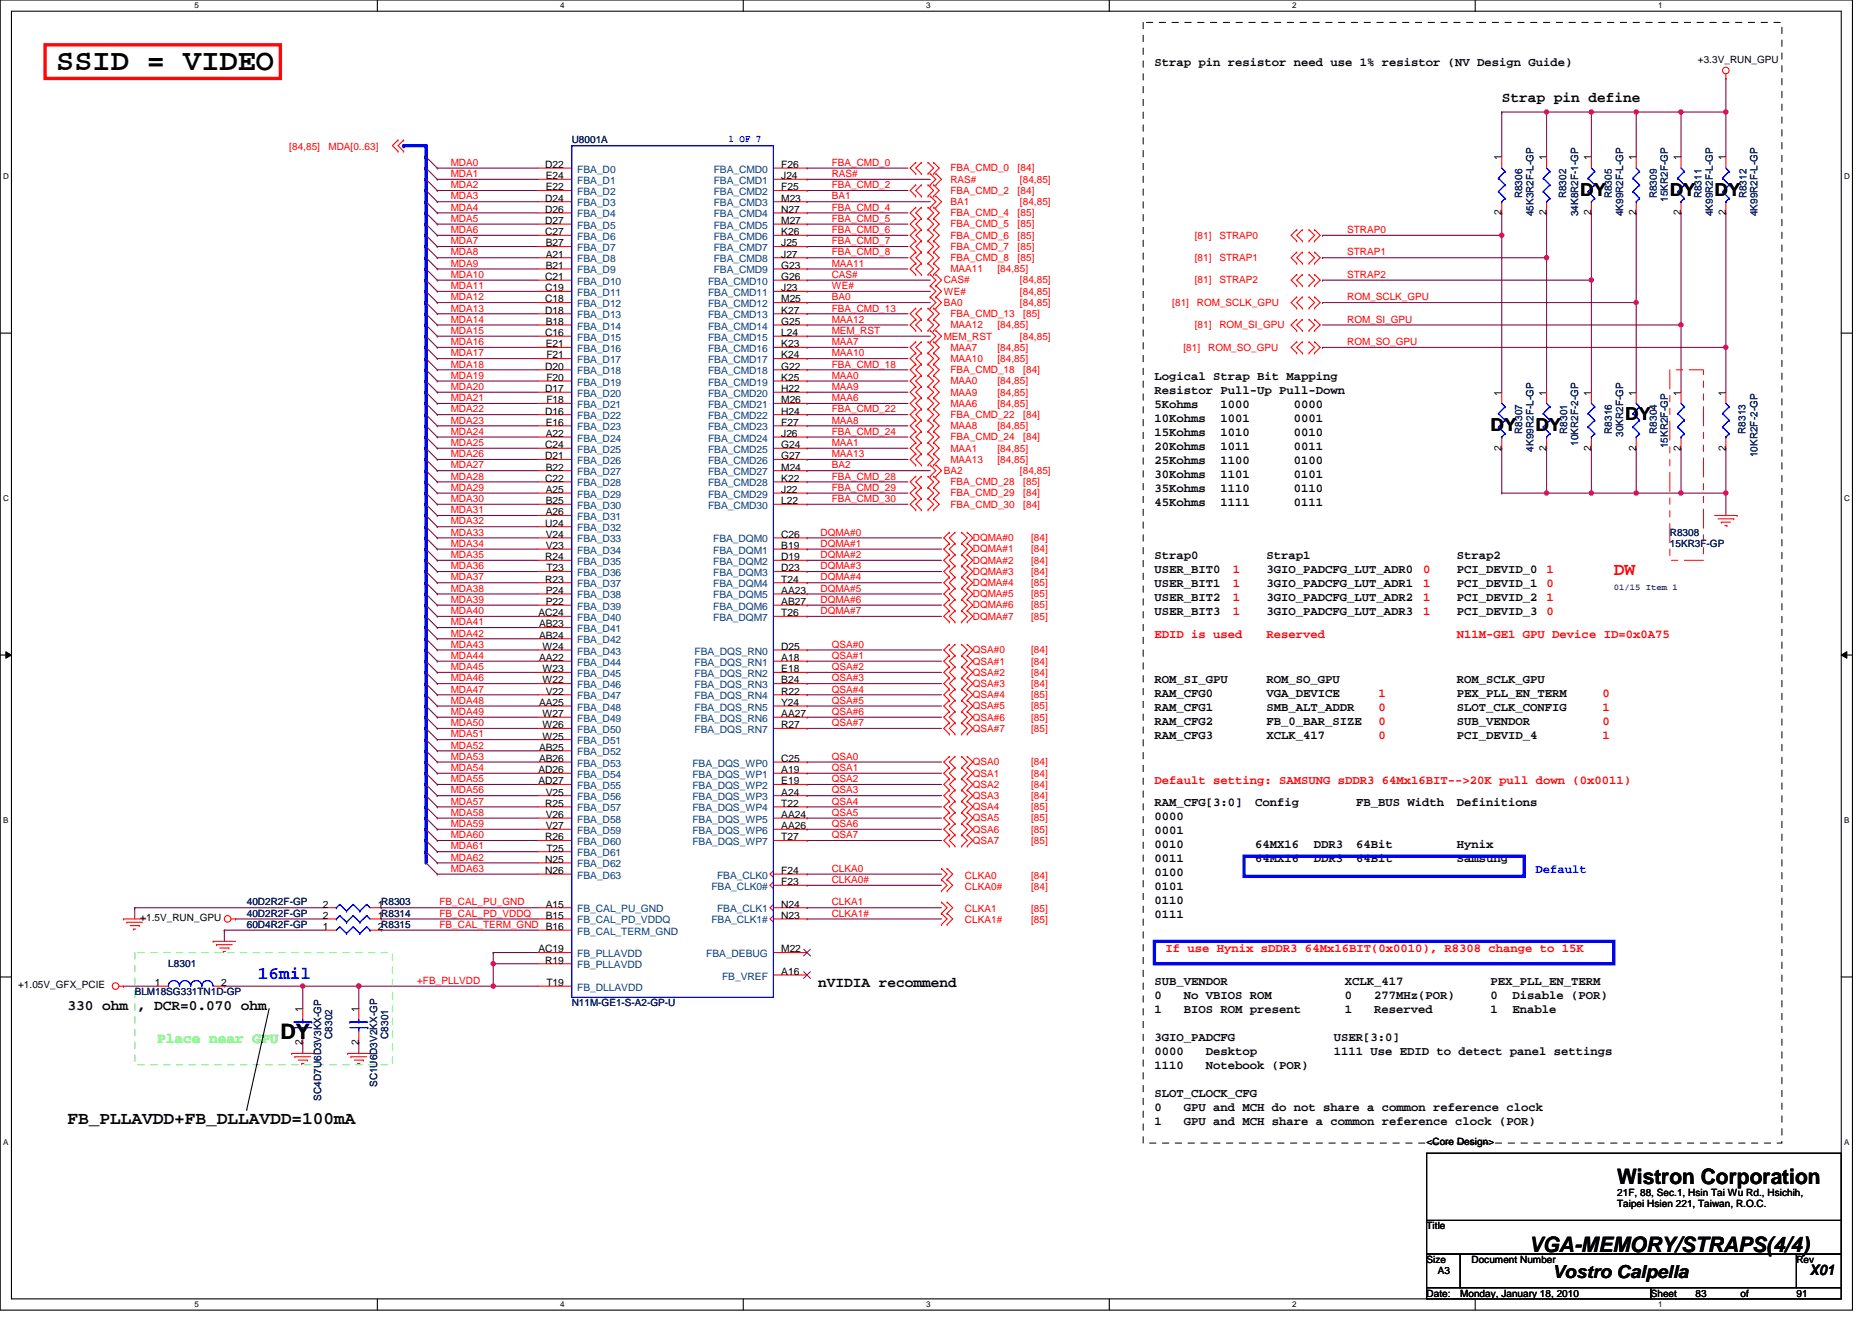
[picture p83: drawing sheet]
<svg xmlns="http://www.w3.org/2000/svg" width="297mm" height="210mm" viewBox="0 0 297 210" stroke-linecap="round" stroke-linejoin="round" font-family="sans-serif">
<defs><g id="words">
<text font-size="4.8" x="8.9" y="11.1">SSID = VIDEO</text>
<g font-size="3.4">
<text x="44.5" y="164.9">DY</text>
<text x="256.6" y="187.9">Wistron Corporation</text>
<text x="242.6" y="198.7">VGA-MEMORY/STRAPS(4/4)</text>
</g>
<g font-size="2.8">
<text x="250.7" y="31.1">DY</text>
<text x="265" y="31.1">DY</text>
<text x="272.1" y="31.1">DY</text>
<text x="236.5" y="68.4">DY</text>
<text x="243.6" y="68.4">DY</text>
<text x="257.8" y="66.7">DY</text>
<text x="10.7" y="178.4">FB_PLLAVDD+FB_DLLAVDD=100mA</text>
<text x="246.3" y="202.8">Vostro Calpella</text>
</g>
<text font-size="2.8" fill="#f00" x="256.1" y="91.2">DW</text>
<text font-size="2.8" fill="#00f" x="40.9" y="155.3">16mil</text>
<g font-size="2.3">
<text x="238.3" y="16.2">Strap pin define</text>
<text x="10.7" y="160.2">330 ohm , DCR=0.070 ohm</text>
<text x="129.8" y="156.6">nVIDIA recommend</text>
<text x="287.2" y="202.3">X01</text>
</g>
<text font-size="2.3" fill="#0f0" x="24.9" y="165.5">Place near GPU</text>
<g font-size="1.9">
<text x="183.2" y="10.5">Strap pin resistor need use 1% resistor (NV Design Guide)</text>
<text x="183.2" y="60.3">Logical Strap Bit Mapping</text>
<text x="183.2" y="62.5">Resistor Pull-Up Pull-Down</text>
<text x="183.2" y="64.7">5Kohms</text>
<text x="193.7" y="64.7">1000</text>
<text x="205.3" y="64.7">0000</text>
<text x="183.2" y="67">10Kohms</text>
<text x="183.2" y="69.2">15Kohms</text>
<text x="183.2" y="71.4">20Kohms</text>
<text x="193.7" y="67">1001</text>
<text x="193.7" y="69.2">1010</text>
<text x="193.7" y="71.4">1011</text>
<text x="205.3" y="67">0001</text>
<text x="205.3" y="69.2">0010</text>
<text x="205.3" y="71.4">0011</text>
<text x="183.2" y="73.6">25Kohms</text>
<text x="183.2" y="75.9">30Kohms</text>
<text x="193.7" y="73.6">1100</text>
<text x="193.7" y="75.9">1101</text>
<text x="205.3" y="73.6">0100</text>
<text x="205.3" y="75.9">0101</text>
<text x="183.2" y="78.1">35Kohms</text>
<text x="183.2" y="80.3">45Kohms</text>
<text x="193.7" y="78.1">1110</text>
<text x="193.7" y="80.3">1111</text>
<text x="205.3" y="78.1">0110</text>
<text x="205.3" y="80.3">0111</text>
<text x="183.2" y="88.8">Strap0</text>
<text x="201" y="88.8">Strap1</text>
<text x="231.2" y="88.8">Strap2</text>
<text x="183.2" y="91">USER_BIT0</text>
<text x="183.2" y="93.2">USER_BIT1</text>
<text x="183.2" y="95.4">USER_BIT2</text>
<text x="201" y="91">3GIO_PADCFG_LUT_ADR0</text>
<text x="201" y="93.2">3GIO_PADCFG_LUT_ADR1</text>
<text x="201" y="95.4">3GIO_PADCFG_LUT_ADR2</text>
<text x="231.2" y="91">PCI_DEVID_0</text>
<text x="231.2" y="93.2">PCI_DEVID_1</text>
<text x="231.2" y="95.4">PCI_DEVID_2</text>
<text x="183.2" y="97.6">USER_BIT3</text>
<text x="201" y="97.6">3GIO_PADCFG_LUT_ADR3</text>
<text x="231.2" y="97.6">PCI_DEVID_3</text>
<text x="183.2" y="108.3">ROM_SI_GPU</text>
<text x="183.2" y="110.5">RAM_CFG0</text>
<text x="183.2" y="112.8">RAM_CFG1</text>
<text x="201" y="108.3">ROM_SO_GPU</text>
<text x="201" y="110.5">VGA_DEVICE</text>
<text x="201" y="112.8">SMB_ALT_ADDR</text>
<text x="231.2" y="108.3">ROM_SCLK_GPU</text>
<text x="231.2" y="110.5">PEX_PLL_EN_TERM</text>
<text x="231.2" y="112.8">SLOT_CLK_CONFIG</text>
<text x="183.2" y="115">RAM_CFG2</text>
<text x="183.2" y="117.2">RAM_CFG3</text>
<text x="201" y="115">FB_0_BAR_SIZE</text>
<text x="201" y="117.2">XCLK_417</text>
<text x="231.2" y="115">SUB_VENDOR</text>
<text x="231.2" y="117.2">PCI_DEVID_4</text>
<text x="183.2" y="127.9">RAM_CFG[3:0]</text>
<text x="183.2" y="130.1">0000</text>
<text x="199.2" y="127.9">Config</text>
<text x="215.2" y="127.9">FB_BUS Width</text>
<text x="231.2" y="127.9">Definitions</text>
<text x="183.2" y="132.3">0001</text>
<text x="183.2" y="134.5">0010</text>
<text x="183.2" y="136.8">0011</text>
<text x="199.2" y="134.5">64MX16</text>
<text x="199.2" y="136.8">64MX16</text>
<text x="208.5" y="134.5">DDR3</text>
<text x="208.5" y="136.8">DDR3</text>
<text x="215.2" y="134.5">64Bit</text>
<text x="215.2" y="136.8">64Bit</text>
<text x="231.2" y="134.5">Hynix</text>
<text x="231.2" y="136.8">Samsung</text>
<text x="183.2" y="139">0100</text>
<text x="183.2" y="141.2">0101</text>
<text x="183.2" y="143.4">0110</text>
<text x="183.2" y="145.6">0111</text>
<text x="183.2" y="156.3">SUB_VENDOR</text>
<text x="183.2" y="158.5">0</text>
<text x="183.2" y="160.8">1</text>
<text x="187.8" y="158.5">No VBIOS ROM</text>
<text x="187.8" y="160.8">BIOS ROM present</text>
<text x="213.4" y="156.3">XCLK_417</text>
<text x="213.4" y="158.5">0</text>
<text x="213.4" y="160.8">1</text>
<text x="218.1" y="158.5">277MHz(POR)</text>
<text x="218.1" y="160.8">Reserved</text>
<text x="236.5" y="156.3">PEX_PLL_EN_TERM</text>
<text x="236.5" y="158.5">0</text>
<text x="236.5" y="160.8">1</text>
<text x="240" y="158.5">Disable (POR)</text>
<text x="240" y="160.8">Enable</text>
<text x="183.2" y="165.2">3GIO_PADCFG</text>
<text x="183.2" y="167.4">0000</text>
<text x="191.3" y="167.4">Desktop</text>
<text x="211.6" y="165.2">USER[3:0]</text>
<text x="211.6" y="167.4">1111 Use EDID to detect panel settings</text>
<text x="183.2" y="169.7">1110</text>
<text x="191.3" y="169.7">Notebook (POR)</text>
<text x="183.2" y="174.1">SLOT_CLOCK_CFG</text>
<text x="183.2" y="176.3">0</text>
<text x="183.2" y="178.5">1</text>
<text x="187.8" y="176.3">GPU and MCH do not share a common reference clock</text>
<text x="187.8" y="178.5">GPU and MCH share a common reference clock (POR)</text>
</g>
<g font-size="1.9" fill="#f00">
<text x="195.6" y="91">1</text>
<text x="195.6" y="93.2">1</text>
<text x="195.6" y="95.4">1</text>
<text x="225.8" y="91">0</text>
<text x="225.8" y="93.2">1</text>
<text x="225.8" y="95.4">1</text>
<text x="245.4" y="91">1</text>
<text x="245.4" y="93.2">0</text>
<text x="245.4" y="95.4">1</text>
<text x="183.2" y="101.2">EDID is used</text>
<text x="195.6" y="97.6">1</text>
<text x="201" y="101.2">Reserved</text>
<text x="225.8" y="97.6">1</text>
<text x="231.2" y="101.2">N11M-GE1 GPU Device ID=0x0A75</text>
<text x="245.4" y="97.6">0</text>
<text x="218.7" y="110.5">1</text>
<text x="218.7" y="112.8">0</text>
<text x="254.3" y="110.5">0</text>
<text x="254.3" y="112.8">1</text>
<text x="218.7" y="115">0</text>
<text x="218.7" y="117.2">0</text>
<text x="254.3" y="115">0</text>
<text x="254.3" y="117.2">1</text>
<text x="183.2" y="124.3">Default setting: SAMSUNG sDDR3 64Mx16BIT--&gt;20K pull down (0x0011)</text>
<text x="185" y="151">If use Hynix sDDR3 64Mx16BIT(0x0010), R8308 change to 15K</text>
</g>
<text font-size="1.9" fill="#00f" x="243.6" y="138.5">Default</text>
<g font-size="1.6">
<text x="269.4" y="9.9">+3.3V_RUN_GPU</text>
<text x="86.5" y="26.6">D22</text>
<text x="86.6" y="28.4">E24</text>
<text x="124" y="26.6">F26</text>
<text x="124" y="28.4">J24</text>
<text x="238.3" y="25.4" transform="rotate(-90 238.3 25.4)">1</text>
<text x="245.4" y="25.4" transform="rotate(-90 245.4 25.4)">1</text>
<text x="252.5" y="25.4" transform="rotate(-90 252.5 25.4)">1</text>
<text x="259.6" y="25.4" transform="rotate(-90 259.6 25.4)">1</text>
<text x="266.7" y="25.4" transform="rotate(-90 266.7 25.4)">1</text>
<text x="273.8" y="25.4" transform="rotate(-90 273.8 25.4)">1</text>
<text x="86.5" y="32">D24</text>
<text x="86.5" y="33.8">D26</text>
<text x="86.5" y="35.5">D27</text>
<text x="86.6" y="30.2">E22</text>
<text x="124" y="30.2">F25</text>
<text x="124" y="32">M23</text>
<text x="124" y="33.8">N27</text>
<text x="124" y="35.5">M27</text>
<text x="238.3" y="34.2" transform="rotate(-90 238.3 34.2)">2</text>
<text x="245.4" y="34.2" transform="rotate(-90 245.4 34.2)">2</text>
<text x="252.5" y="34.2" transform="rotate(-90 252.5 34.2)">2</text>
<text x="259.6" y="34.2" transform="rotate(-90 259.6 34.2)">2</text>
<text x="266.7" y="34.2" transform="rotate(-90 266.7 34.2)">2</text>
<text x="273.8" y="34.2" transform="rotate(-90 273.8 34.2)">2</text>
<text x="86.5" y="37.3">C27</text>
<text x="86.6" y="39.1">B27</text>
<text x="86.6" y="40.9">A21</text>
<text x="124" y="37.3">K26</text>
<text x="124" y="39.1">J25</text>
<text x="124" y="40.9">J27</text>
<text x="86.5" y="44.4">C21</text>
<text x="86.5" y="46.2">C19</text>
<text x="86.5" y="48">C18</text>
<text x="86.6" y="42.7">B21</text>
<text x="124" y="42.7">G23</text>
<text x="124" y="44.4">G26</text>
<text x="124" y="46.2">J23</text>
<text x="124" y="48">M25</text>
<text x="86.5" y="49.8">D18</text>
<text x="86.5" y="53.3">C16</text>
<text x="86.6" y="51.5">B18</text>
<text x="124" y="49.8">K27</text>
<text x="124" y="51.5">G25</text>
<text x="124" y="53.3">L24</text>
<text x="86.5" y="58.7">D20</text>
<text x="86.6" y="55.1">E21</text>
<text x="86.7" y="56.9">F21</text>
<text x="124" y="55.1">K23</text>
<text x="124" y="56.9">K24</text>
<text x="124" y="58.7">G22</text>
<text x="86.5" y="62.2">D17</text>
<text x="86.5" y="65.8">D16</text>
<text x="86.7" y="60.4">F20</text>
<text x="86.7" y="64">F18</text>
<text x="124" y="60.4">K25</text>
<text x="124" y="62.2">H22</text>
<text x="124" y="64">M26</text>
<text x="124" y="65.8">H24</text>
<text x="238.3" y="62.8" transform="rotate(-90 238.3 62.8)">1</text>
<text x="245.4" y="62.8" transform="rotate(-90 245.4 62.8)">1</text>
<text x="252.5" y="62.8" transform="rotate(-90 252.5 62.8)">1</text>
<text x="259.6" y="62.8" transform="rotate(-90 259.6 62.8)">1</text>
<text x="266.7" y="62.8" transform="rotate(-90 266.7 62.8)">1</text>
<text x="273.8" y="62.8" transform="rotate(-90 273.8 62.8)">1</text>
<text x="86.5" y="71.1">C24</text>
<text x="86.6" y="67.5">E16</text>
<text x="86.6" y="69.3">A22</text>
<text x="124" y="67.5">F27</text>
<text x="124" y="69.3">J26</text>
<text x="124" y="71.1">G24</text>
<text x="238.3" y="71.5" transform="rotate(-90 238.3 71.5)">2</text>
<text x="245.4" y="71.5" transform="rotate(-90 245.4 71.5)">2</text>
<text x="252.5" y="71.5" transform="rotate(-90 252.5 71.5)">2</text>
<text x="259.6" y="71.5" transform="rotate(-90 259.6 71.5)">2</text>
<text x="266.7" y="71.5" transform="rotate(-90 266.7 71.5)">2</text>
<text x="273.8" y="71.5" transform="rotate(-90 273.8 71.5)">2</text>
<text x="86.5" y="72.9">D21</text>
<text x="86.5" y="76.4">C22</text>
<text x="86.6" y="74.7">B22</text>
<text x="124" y="72.9">G27</text>
<text x="124" y="74.7">M24</text>
<text x="124" y="76.4">K22</text>
<text x="86.5" y="83.5">U24</text>
<text x="86.6" y="78.2">A25</text>
<text x="86.6" y="80">B25</text>
<text x="86.6" y="81.8">A26</text>
<text x="124" y="78.2">J22</text>
<text x="124" y="80">L22</text>
<text x="86.5" y="88.9">R24</text>
<text x="86.6" y="85.3">V24</text>
<text x="86.6" y="87.1">V23</text>
<text x="124" y="85.3">C26</text>
<text x="124" y="87.1">B19</text>
<text x="124" y="88.9">D19</text>
<text x="86.5" y="92.4">R23</text>
<text x="86.6" y="94.2">P24</text>
<text x="86.6" y="96">P22</text>
<text x="86.7" y="90.7">T23</text>
<text x="124" y="90.7">D23</text>
<text x="124" y="92.4">T24</text>
<text x="124" y="94.2">AA23</text>
<text x="124" y="96">AB27</text>
<text x="85.4" y="97.8">AC24</text>
<text x="85.5" y="99.5">AB23</text>
<text x="85.5" y="101.3">AB24</text>
<text x="124" y="97.8">T26</text>
<text x="85.5" y="104.9">AA22</text>
<text x="86.1" y="103.1">W24</text>
<text x="86.1" y="106.7">W23</text>
<text x="124" y="103.1">D25</text>
<text x="124" y="104.9">A18</text>
<text x="124" y="106.7">E18</text>
<text x="85.5" y="112">AA25</text>
<text x="86.1" y="108.4">W22</text>
<text x="86.1" y="113.8">W27</text>
<text x="86.6" y="110.2">V22</text>
<text x="124" y="108.4">B24</text>
<text x="124" y="110.2">R22</text>
<text x="124" y="112">Y24</text>
<text x="124" y="113.8">AA27</text>
<text x="85.5" y="119.1">AB25</text>
<text x="86.1" y="115.5">W26</text>
<text x="86.1" y="117.3">W25</text>
<text x="124" y="115.5">R27</text>
<text x="85.4" y="122.7">AD26</text>
<text x="85.4" y="124.4">AD27</text>
<text x="85.5" y="120.9">AB26</text>
<text x="124" y="120.9">C25</text>
<text x="124" y="122.7">A19</text>
<text x="124" y="124.4">E19</text>
<text x="86.5" y="128">R25</text>
<text x="86.6" y="126.2">V25</text>
<text x="86.6" y="129.8">V26</text>
<text x="86.6" y="131.6">V27</text>
<text x="124" y="126.2">A24</text>
<text x="124" y="128">T22</text>
<text x="124" y="129.8">AA24</text>
<text x="124" y="131.6">AA26</text>
<text x="86.5" y="133.3">R26</text>
<text x="86.5" y="136.9">N25</text>
<text x="86.7" y="135.1">T25</text>
<text x="124" y="133.3">T27</text>
<text x="51.2" y="144">2</text>
<text x="60" y="144">1R8303</text>
<text x="86.5" y="138.7">N26</text>
<text x="86.6" y="144">A15</text>
<text x="124" y="138.7">F24</text>
<text x="124" y="140.4">F23</text>
<text x="124" y="144">N24</text>
<text x="22.3" y="146.2">+1.5V_RUN_GPU</text>
<text x="51.2" y="147.6">1</text>
<text x="51.2" y="145.8">2</text>
<text x="60" y="147.6">2R8315</text>
<text x="60" y="145.8">1R8314</text>
<text x="86.6" y="145.8">B15</text>
<text x="124" y="145.8">N23</text>
<text x="85.4" y="151.1">AC19</text>
<text x="86.5" y="152.9">R19</text>
<text x="124" y="151.1">M22</text>
<text x="124" y="154.7">A16</text>
<text x="2.9" y="156.8">+1.05V_GFX_PCIE</text>
<text x="24.6" y="156.4">1</text>
<text x="35.1" y="156.4">2</text>
<text x="48" y="160.5" transform="rotate(-90 48 160.5)">1</text>
<text x="56.9" y="160.5" transform="rotate(-90 56.9 160.5)">1</text>
<text x="86.7" y="156.4">T19</text>
<text x="48" y="165.7" transform="rotate(-90 48 165.7)">2</text>
<text x="56.9" y="165.7" transform="rotate(-90 56.9 165.7)">2</text>
<text x="226.4" y="181.7">&lt;Core Design&gt;</text>
<text x="256.6" y="189.7">21F, 88, Sec.1, Hsin Tai Wu Rd., Hsichih,</text>
<text x="256.6" y="191.5">Taipei Hsien 221, Taiwan, R.O.C.</text>
<text x="226.4" y="195.1">Title</text>
<text x="226.4" y="200.4">Size</text>
<text x="228.2" y="202.2">A3</text>
<text x="233.5" y="200.4">Document Number</text>
<text x="285" y="200.4">Rev</text>
<text x="226.4" y="205.7">Date:</text>
<text x="231.7" y="205.7">Monday, January 18, 2010</text>
<text x="261.9" y="205.7">Sheet</text>
<text x="269" y="205.7">83</text>
<text x="276.2" y="205.7">of</text>
<text x="285" y="205.7">91</text>
</g>
<g font-size="1.6" fill="#f00">
<text x="45.9" y="23.8">[84,85]</text>
<text x="52.1" y="23.8">MDA[0..63]</text>
<text x="71.5" y="26.3">MDA0</text>
<text x="71.5" y="28.1">MDA1</text>
<text x="71.5" y="29.9">MDA2</text>
<text x="132" y="28.1">RAS#</text>
<text x="132" y="26.3">FBA_CMD_0</text>
<text x="132" y="29.9">FBA_CMD_2</text>
<text x="150.8" y="29">RAS#</text>
<text x="150.8" y="27.2">FBA_CMD_0</text>
<text x="161.5" y="27.2">[84]</text>
<text x="161.8" y="29">[84,85]</text>
<text x="71.5" y="33.4">MDA4</text>
<text x="71.5" y="35.2">MDA5</text>
<text x="71.5" y="31.6">MDA3</text>
<text x="132" y="31.6">BA1</text>
<text x="132" y="33.4">FBA_CMD_4</text>
<text x="132" y="35.2">FBA_CMD_5</text>
<text x="150.8" y="32.5">BA1</text>
<text x="150.8" y="30.8">FBA_CMD_2</text>
<text x="150.8" y="34.3">FBA_CMD_4</text>
<text x="161.5" y="30.8">[84]</text>
<text x="161.5" y="34.3">[85]</text>
<text x="161.8" y="32.5">[84,85]</text>
<text x="71.5" y="37">MDA6</text>
<text x="71.5" y="40.5">MDA8</text>
<text x="71.5" y="38.8">MDA7</text>
<text x="132" y="37">FBA_CMD_6</text>
<text x="132" y="38.8">FBA_CMD_7</text>
<text x="132" y="40.5">FBA_CMD_8</text>
<text x="150.8" y="36.1">FBA_CMD_5</text>
<text x="150.8" y="37.9">FBA_CMD_6</text>
<text x="150.8" y="39.6">FBA_CMD_7</text>
<text x="150.8" y="41.4">FBA_CMD_8</text>
<text x="161.5" y="36.1">[85]</text>
<text x="161.5" y="37.9">[85]</text>
<text x="161.5" y="39.6">[85]</text>
<text x="161.5" y="41.4">[85]</text>
<text x="189.6" y="37.9">[81]</text>
<text x="189.6" y="41.4">[81]</text>
<text x="193.5" y="37.9">STRAP0</text>
<text x="193.5" y="41.4">STRAP1</text>
<text x="213.8" y="40.5">STRAP1</text>
<text x="213.8" y="37">STRAP0</text>
<text x="71.5" y="44.1">MDA10</text>
<text x="71.5" y="47.6">MDA12</text>
<text x="71.5" y="45.9">MDA11</text>
<text x="71.5" y="42.3">MDA9</text>
<text x="132" y="45.9">WE#</text>
<text x="132" y="42.3">MAA11</text>
<text x="132" y="44.1">CAS#</text>
<text x="132" y="47.6">BA0</text>
<text x="149.8" y="45">CAS#</text>
<text x="149.8" y="46.8">WE#</text>
<text x="150.8" y="43.2">MAA11</text>
<text x="158.3" y="43.2">[84,85]</text>
<text x="161.8" y="45">[84,85]</text>
<text x="161.8" y="46.8">[84,85]</text>
<text x="189.6" y="45">[81]</text>
<text x="193.5" y="45">STRAP2</text>
<text x="213.8" y="44.1">STRAP2</text>
<text x="213.8" y="47.6">ROM_SCLK_GPU</text>
<text x="71.5" y="51.2">MDA14</text>
<text x="71.5" y="49.4">MDA13</text>
<text x="71.5" y="53">MDA15</text>
<text x="132" y="51.2">MAA12</text>
<text x="132" y="49.4">FBA_CMD_13</text>
<text x="132" y="53">MEM_RST</text>
<text x="149.8" y="48.5">BA0</text>
<text x="149.8" y="53.9">MEM_RST</text>
<text x="150.8" y="50.3">FBA_CMD_13</text>
<text x="150.8" y="52.1">MAA12</text>
<text x="158.3" y="52.1">[84,85]</text>
<text x="161.8" y="48.5">[84,85]</text>
<text x="161.8" y="53.9">[84,85]</text>
<text x="162.4" y="50.3">[85]</text>
<text x="186" y="48.5">[81]</text>
<text x="189.6" y="52.1">[81]</text>
<text x="189.9" y="48.5">ROM_SCLK_GPU</text>
<text x="193.5" y="52.1">ROM_SI_GPU</text>
<text x="213.8" y="51.2">ROM_SI_GPU</text>
<text x="71.5" y="56.5">MDA17</text>
<text x="71.5" y="58.3">MDA18</text>
<text x="71.5" y="54.8">MDA16</text>
<text x="132" y="54.8">MAA7</text>
<text x="132" y="56.5">MAA10</text>
<text x="132" y="58.3">FBA_CMD_18</text>
<text x="150.8" y="55.6">MAA7</text>
<text x="150.8" y="57.4">MAA10</text>
<text x="150.8" y="59.2">FBA_CMD_18</text>
<text x="158.3" y="57.4">[84,85]</text>
<text x="158.3" y="55.6">[84,85]</text>
<text x="162.4" y="59.2">[84]</text>
<text x="187.8" y="55.6">[81]</text>
<text x="191.7" y="55.6">ROM_SO_GPU</text>
<text x="213.8" y="54.8">ROM_SO_GPU</text>
<text x="71.5" y="60.1">MDA19</text>
<text x="71.5" y="65.4">MDA22</text>
<text x="71.5" y="63.6">MDA21</text>
<text x="71.5" y="61.9">MDA20</text>
<text x="132" y="61.9">MAA9</text>
<text x="132" y="60.1">MAA0</text>
<text x="132" y="63.6">MAA6</text>
<text x="132" y="65.4">FBA_CMD_22</text>
<text x="150.8" y="61">MAA0</text>
<text x="150.8" y="62.8">MAA9</text>
<text x="150.8" y="64.5">MAA6</text>
<text x="158.3" y="61">[84,85]</text>
<text x="158.3" y="62.8">[84,85]</text>
<text x="158.3" y="64.5">[84,85]</text>
<text x="71.5" y="69">MDA24</text>
<text x="71.5" y="70.8">MDA25</text>
<text x="71.5" y="67.2">MDA23</text>
<text x="132" y="67.2">MAA8</text>
<text x="132" y="70.8">MAA1</text>
<text x="132" y="69">FBA_CMD_24</text>
<text x="150.8" y="66.3">FBA_CMD_22</text>
<text x="150.8" y="68.1">MAA8</text>
<text x="150.8" y="69.9">FBA_CMD_24</text>
<text x="150.8" y="71.6">MAA1</text>
<text x="158.3" y="68.1">[84,85]</text>
<text x="158.3" y="71.6">[84,85]</text>
<text x="162.4" y="66.3">[84]</text>
<text x="162.4" y="69.9">[84]</text>
<text x="71.5" y="72.5">MDA26</text>
<text x="71.5" y="76.1">MDA28</text>
<text x="71.5" y="74.3">MDA27</text>
<text x="71.5" y="77.9">MDA29</text>
<text x="132" y="72.5">MAA13</text>
<text x="132" y="74.3">BA2</text>
<text x="132" y="76.1">FBA_CMD_28</text>
<text x="132" y="77.9">FBA_CMD_29</text>
<text x="149.8" y="75.2">BA2</text>
<text x="150.8" y="73.4">MAA13</text>
<text x="150.8" y="77">FBA_CMD_28</text>
<text x="158.3" y="73.4">[84,85]</text>
<text x="161.8" y="75.2">[84,85]</text>
<text x="162.4" y="77">[85]</text>
<text x="71.5" y="81.4">MDA31</text>
<text x="71.5" y="79.7">MDA30</text>
<text x="71.5" y="83.2">MDA32</text>
<text x="132" y="79.7">FBA_CMD_30</text>
<text x="150.8" y="78.8">FBA_CMD_29</text>
<text x="150.8" y="80.5">FBA_CMD_30</text>
<text x="162.4" y="78.8">[84]</text>
<text x="162.4" y="80.5">[84]</text>
<text x="71.5" y="85">MDA33</text>
<text x="71.5" y="86.8">MDA34</text>
<text x="71.5" y="88.5">MDA35</text>
<text x="130.2" y="88.5">DQMA#2</text>
<text x="130.2" y="85">DQMA#0</text>
<text x="130.2" y="86.8">DQMA#1</text>
<text x="154.4" y="85.9">DQMA#0</text>
<text x="154.4" y="87.7">DQMA#1</text>
<text x="154.4" y="89.4">DQMA#2</text>
<text x="163.6" y="85.9">[84]</text>
<text x="163.6" y="87.7">[84]</text>
<text x="163.6" y="89.4">[84]</text>
<text x="71.5" y="93.9">MDA38</text>
<text x="71.5" y="95.7">MDA39</text>
<text x="71.5" y="92.1">MDA37</text>
<text x="71.5" y="90.3">MDA36</text>
<text x="130.2" y="90.3">DQMA#3</text>
<text x="130.2" y="92.1">DQMA#4</text>
<text x="130.2" y="95.7">DQMA#6</text>
<text x="130.2" y="93.9">DQMA#5</text>
<text x="154.4" y="91.2">DQMA#3</text>
<text x="154.4" y="93">DQMA#4</text>
<text x="154.4" y="94.8">DQMA#5</text>
<text x="163.6" y="91.2">[84]</text>
<text x="163.6" y="93">[85]</text>
<text x="163.6" y="94.8">[85]</text>
<text x="71.5" y="99.2">MDA41</text>
<text x="71.5" y="101">MDA42</text>
<text x="71.5" y="97.4">MDA40</text>
<text x="130.2" y="97.4">DQMA#7</text>
<text x="154.4" y="96.5">DQMA#6</text>
<text x="154.4" y="98.3">DQMA#7</text>
<text x="163.6" y="96.5">[85]</text>
<text x="163.6" y="98.3">[85]</text>
<text x="71.5" y="104.5">MDA44</text>
<text x="71.5" y="102.8">MDA43</text>
<text x="71.5" y="106.3">MDA45</text>
<text x="132" y="102.8">QSA#0</text>
<text x="132" y="106.3">QSA#2</text>
<text x="132" y="104.5">QSA#1</text>
<text x="154.4" y="103.7">QSA#0</text>
<text x="154.4" y="105.4">QSA#1</text>
<text x="154.4" y="107.2">QSA#2</text>
<text x="163.6" y="103.7">[84]</text>
<text x="163.6" y="105.4">[84]</text>
<text x="163.6" y="107.2">[84]</text>
<text x="71.5" y="113.4">MDA49</text>
<text x="71.5" y="111.7">MDA48</text>
<text x="71.5" y="109.9">MDA47</text>
<text x="71.5" y="108.1">MDA46</text>
<text x="132" y="108.1">QSA#3</text>
<text x="132" y="111.7">QSA#5</text>
<text x="132" y="113.4">QSA#6</text>
<text x="132" y="109.9">QSA#4</text>
<text x="154.4" y="110.8">QSA#4</text>
<text x="154.4" y="112.5">QSA#5</text>
<text x="154.4" y="109">QSA#3</text>
<text x="163.6" y="110.8">[85]</text>
<text x="163.6" y="112.5">[85]</text>
<text x="163.6" y="109">[84]</text>
<text x="71.5" y="115.2">MDA50</text>
<text x="71.5" y="118.8">MDA52</text>
<text x="71.5" y="117">MDA51</text>
<text x="132" y="115.2">QSA#7</text>
<text x="154.4" y="114.3">QSA#6</text>
<text x="154.4" y="116.1">QSA#7</text>
<text x="163.6" y="114.3">[85]</text>
<text x="163.6" y="116.1">[85]</text>
<text x="71.5" y="120.5">MDA53</text>
<text x="71.5" y="125.9">MDA56</text>
<text x="71.5" y="122.3">MDA54</text>
<text x="71.5" y="124.1">MDA55</text>
<text x="132" y="124.1">QSA2</text>
<text x="132" y="122.3">QSA1</text>
<text x="132" y="125.9">QSA3</text>
<text x="132" y="120.5">QSA0</text>
<text x="154.4" y="121.4">QSA0</text>
<text x="154.4" y="123.2">QSA1</text>
<text x="154.4" y="125">QSA2</text>
<text x="163.6" y="121.4">[84]</text>
<text x="163.6" y="123.2">[84]</text>
<text x="163.6" y="125">[84]</text>
<text x="71.5" y="129.4">MDA58</text>
<text x="71.5" y="131.2">MDA59</text>
<text x="71.5" y="127.7">MDA57</text>
<text x="132" y="129.4">QSA5</text>
<text x="132" y="131.2">QSA6</text>
<text x="132" y="127.7">QSA4</text>
<text x="154.4" y="128.5">QSA4</text>
<text x="154.4" y="130.3">QSA5</text>
<text x="154.4" y="126.8">QSA3</text>
<text x="163.6" y="128.5">[85]</text>
<text x="163.6" y="130.3">[85]</text>
<text x="163.6" y="126.8">[84]</text>
<text x="71.5" y="134.8">MDA61</text>
<text x="71.5" y="136.5">MDA62</text>
<text x="71.5" y="133">MDA60</text>
<text x="132" y="133">QSA7</text>
<text x="154.4" y="132.1">QSA6</text>
<text x="154.4" y="133.9">QSA7</text>
<text x="163.6" y="132.1">[85]</text>
<text x="163.6" y="133.9">[85]</text>
<text x="69.7" y="143.7">FB_CAL_PU_GND</text>
<text x="71.5" y="138.3">MDA63</text>
<text x="132" y="140.1">CLKA0#</text>
<text x="132" y="143.7">CLKA1</text>
<text x="132" y="138.3">CLKA0</text>
<text x="153.1" y="141.2">CLKA0#</text>
<text x="153.1" y="139.4">CLKA0</text>
<text x="163.6" y="141.2">[84]</text>
<text x="163.6" y="139.4">[84]</text>
<text x="69.7" y="147.2">FB_CAL_TERM_GND B16</text>
<text x="69.7" y="145.4">FB_CAL_PD_VDDQ</text>
<text x="132" y="145.4">CLKA1#</text>
<text x="153.1" y="146.5">CLKA1#</text>
<text x="153.1" y="144.7">CLKA1</text>
<text x="163.6" y="146.5">[85]</text>
<text x="163.6" y="144.7">[85]</text>
<text x="66.2" y="156.1">+FB_PLLVDD</text>
</g>
<g font-size="1.6" fill="#000080">
<text x="90.7" y="22.8">U8001A</text>
<text x="241.6" y="31.5" transform="rotate(-90 241.6 31.5)">R8306</text>
<text x="243.3" y="34.3" transform="rotate(-90 243.3 34.3)">45K3R2F-L-GP</text>
<text x="248.5" y="31.5" transform="rotate(-90 248.5 31.5)">R8302</text>
<text x="250.4" y="34.3" transform="rotate(-90 250.4 34.3)">34K8R2F-1-GP</text>
<text x="255.8" y="31.5" transform="rotate(-90 255.8 31.5)">R8305</text>
<text x="257.6" y="34.3" transform="rotate(-90 257.6 34.3)">4K99R2F-L-GP</text>
<text x="262.9" y="31.5" transform="rotate(-90 262.9 31.5)">R8309</text>
<text x="264.7" y="32" transform="rotate(-90 264.7 32)">15KR2F-GP</text>
<text x="270" y="31.5" transform="rotate(-90 270 31.5)">R8311</text>
<text x="271.8" y="34.3" transform="rotate(-90 271.8 34.3)">4K99R2F-L-GP</text>
<text x="277.1" y="31.5" transform="rotate(-90 277.1 31.5)">R8312</text>
<text x="278.9" y="34.3" transform="rotate(-90 278.9 34.3)">4K99R2F-L-GP</text>
<text x="241.6" y="68.8" transform="rotate(-90 241.6 68.8)">R8307</text>
<text x="243.3" y="71.6" transform="rotate(-90 243.3 71.6)">4K99R2F-L-GP</text>
<text x="248.7" y="68.8" transform="rotate(-90 248.7 68.8)">R8301</text>
<text x="250.4" y="70.8" transform="rotate(-90 250.4 70.8)">10KR2F-2-GP</text>
<text x="255.8" y="68.8" transform="rotate(-90 255.8 68.8)">R8316</text>
<text x="257.6" y="69.3" transform="rotate(-90 257.6 69.3)">30KR2F-GP</text>
<text x="262.9" y="68.8" transform="rotate(-90 262.9 68.8)">R8304</text>
<text x="264.7" y="71.1" transform="rotate(-90 264.7 71.1)">15KR2F-GP</text>
<text x="276.9" y="68.8" transform="rotate(-90 276.9 68.8)">R8313</text>
<text x="278.9" y="72.5" transform="rotate(-90 278.9 72.5)">10KR2F-2-GP</text>
<text x="265" y="85">R8308</text>
<text x="265" y="86.8">15KR3F-GP</text>
<text x="39.2" y="143.7">40D2R2F-GP</text>
<text x="39.2" y="147.2">60D4R2F-GP</text>
<text x="39.2" y="145.4">40D2R2F-GP</text>
<text x="26.7" y="153.4">L8301</text>
<text x="21.4" y="157.9">BLM18SG331TN1D-GP</text>
<text x="90.7" y="159.7">N11M-GE1-S-A2-GP-U</text>
<text x="52.7" y="164.8" transform="rotate(-90 52.7 164.8)">C8302</text>
<text x="61.6" y="164.8" transform="rotate(-90 61.6 164.8)">C8301</text>
<text x="59.8" y="172.5" transform="rotate(-90 59.8 172.5)">SC1U6D3V2KX-GP</text>
<text x="50.9" y="174.6" transform="rotate(-90 50.9 174.6)">SC4D7U6D3V3KX-GP</text>
</g>
<text font-size="1.6" fill="#00f" x="115.6" y="22.6">1 OF 7</text>
<g font-size="1.6" fill="#004080">
<text x="91.6" y="27.4">FBA_D0</text>
<text x="91.6" y="29.2">FBA_D1</text>
<text x="113.3" y="27.4">FBA_CMD0</text>
<text x="113.3" y="29.2">FBA_CMD1</text>
<text x="91.6" y="30.9">FBA_D2</text>
<text x="91.6" y="32.7">FBA_D3</text>
<text x="91.6" y="34.5">FBA_D4</text>
<text x="113.3" y="30.9">FBA_CMD2</text>
<text x="113.3" y="32.7">FBA_CMD3</text>
<text x="113.3" y="34.5">FBA_CMD4</text>
<text x="91.6" y="36.3">FBA_D5</text>
<text x="91.6" y="38.1">FBA_D6</text>
<text x="91.6" y="39.8">FBA_D7</text>
<text x="91.6" y="41.6">FBA_D8</text>
<text x="113.3" y="36.3">FBA_CMD5</text>
<text x="113.3" y="38.1">FBA_CMD6</text>
<text x="113.3" y="39.8">FBA_CMD7</text>
<text x="113.3" y="41.6">FBA_CMD8</text>
<text x="91.6" y="43.4">FBA_D9</text>
<text x="91.6" y="45.2">FBA_D10</text>
<text x="91.6" y="46.9">FBA_D11</text>
<text x="112.4" y="45.2">FBA_CMD10</text>
<text x="112.4" y="46.9">FBA_CMD11</text>
<text x="113.3" y="43.4">FBA_CMD9</text>
<text x="91.6" y="48.7">FBA_D12</text>
<text x="91.6" y="50.5">FBA_D13</text>
<text x="91.6" y="52.3">FBA_D14</text>
<text x="112.4" y="48.7">FBA_CMD12</text>
<text x="112.4" y="50.5">FBA_CMD13</text>
<text x="112.4" y="52.3">FBA_CMD14</text>
<text x="91.6" y="54.1">FBA_D15</text>
<text x="91.6" y="55.8">FBA_D16</text>
<text x="91.6" y="57.6">FBA_D17</text>
<text x="91.6" y="59.4">FBA_D18</text>
<text x="112.4" y="54.1">FBA_CMD15</text>
<text x="112.4" y="55.8">FBA_CMD16</text>
<text x="112.4" y="57.6">FBA_CMD17</text>
<text x="112.4" y="59.4">FBA_CMD18</text>
<text x="91.6" y="61.2">FBA_D19</text>
<text x="91.6" y="62.9">FBA_D20</text>
<text x="91.6" y="64.7">FBA_D21</text>
<text x="112.4" y="61.2">FBA_CMD19</text>
<text x="112.4" y="62.9">FBA_CMD20</text>
<text x="112.4" y="64.7">FBA_CMD21</text>
<text x="91.6" y="66.5">FBA_D22</text>
<text x="91.6" y="68.3">FBA_D23</text>
<text x="91.6" y="70.1">FBA_D24</text>
<text x="91.6" y="71.8">FBA_D25</text>
<text x="112.4" y="66.5">FBA_CMD22</text>
<text x="112.4" y="68.3">FBA_CMD23</text>
<text x="112.4" y="70.1">FBA_CMD24</text>
<text x="112.4" y="71.8">FBA_CMD25</text>
<text x="91.6" y="73.6">FBA_D26</text>
<text x="91.6" y="75.4">FBA_D27</text>
<text x="91.6" y="77.2">FBA_D28</text>
<text x="112.4" y="73.6">FBA_CMD26</text>
<text x="112.4" y="75.4">FBA_CMD27</text>
<text x="112.4" y="77.2">FBA_CMD28</text>
<text x="91.6" y="79">FBA_D29</text>
<text x="91.6" y="80.7">FBA_D30</text>
<text x="91.6" y="82.5">FBA_D31</text>
<text x="112.4" y="79">FBA_CMD29</text>
<text x="112.4" y="80.7">FBA_CMD30</text>
<text x="91.6" y="84.3">FBA_D32</text>
<text x="91.6" y="86.1">FBA_D33</text>
<text x="91.6" y="87.8">FBA_D34</text>
<text x="91.6" y="89.6">FBA_D35</text>
<text x="113.2" y="86.1">FBA_DQM0</text>
<text x="113.2" y="87.8">FBA_DQM1</text>
<text x="113.2" y="89.6">FBA_DQM2</text>
<text x="91.6" y="91.4">FBA_D36</text>
<text x="91.6" y="93.2">FBA_D37</text>
<text x="91.6" y="95">FBA_D38</text>
<text x="113.2" y="91.4">FBA_DQM3</text>
<text x="113.2" y="93.2">FBA_DQM4</text>
<text x="113.2" y="95">FBA_DQM5</text>
<text x="91.6" y="96.7">FBA_D39</text>
<text x="91.6" y="98.5">FBA_D40</text>
<text x="91.6" y="100.3">FBA_D41</text>
<text x="113.2" y="96.7">FBA_DQM6</text>
<text x="113.2" y="98.5">FBA_DQM7</text>
<text x="91.6" y="102.1">FBA_D42</text>
<text x="91.6" y="103.8">FBA_D43</text>
<text x="91.6" y="105.6">FBA_D44</text>
<text x="91.6" y="107.4">FBA_D45</text>
<text x="110.2" y="103.8">FBA_DQS_RN0</text>
<text x="110.2" y="105.6">FBA_DQS_RN1</text>
<text x="110.2" y="107.4">FBA_DQS_RN2</text>
<text x="91.6" y="109.2">FBA_D46</text>
<text x="91.6" y="111">FBA_D47</text>
<text x="91.6" y="112.7">FBA_D48</text>
<text x="110.2" y="109.2">FBA_DQS_RN3</text>
<text x="110.2" y="111">FBA_DQS_RN4</text>
<text x="110.2" y="112.7">FBA_DQS_RN5</text>
<text x="91.6" y="114.5">FBA_D49</text>
<text x="91.6" y="116.3">FBA_D50</text>
<text x="91.6" y="118.1">FBA_D51</text>
<text x="91.6" y="119.8">FBA_D52</text>
<text x="110.2" y="114.5">FBA_DQS_RN6</text>
<text x="110.2" y="116.3">FBA_DQS_RN7</text>
<text x="91.6" y="121.6">FBA_D53</text>
<text x="91.6" y="123.4">FBA_D54</text>
<text x="91.6" y="125.2">FBA_D55</text>
<text x="109.9" y="121.6">FBA_DQS_WP0</text>
<text x="109.9" y="123.4">FBA_DQS_WP1</text>
<text x="109.9" y="125.2">FBA_DQS_WP2</text>
<text x="91.6" y="127">FBA_D56</text>
<text x="91.6" y="128.7">FBA_D57</text>
<text x="91.6" y="130.5">FBA_D58</text>
<text x="109.9" y="127">FBA_DQS_WP3</text>
<text x="109.9" y="128.7">FBA_DQS_WP4</text>
<text x="109.9" y="130.5">FBA_DQS_WP5</text>
<text x="91.6" y="132.3">FBA_D59</text>
<text x="91.6" y="134.1">FBA_D60</text>
<text x="91.6" y="135.8">FBA_D61</text>
<text x="91.6" y="137.6">FBA_D62</text>
<text x="109.9" y="132.3">FBA_DQS_WP6</text>
<text x="109.9" y="134.1">FBA_DQS_WP7</text>
<text x="91.6" y="139.4">FBA_D63</text>
<text x="112.9" y="141.2">FBA_CLK0#</text>
<text x="113.8" y="139.4">FBA_CLK0</text>
<text x="91.6" y="146.5">FB_CAL_PD_VDDQ</text>
<text x="91.6" y="144.7">FB_CAL_PU_GND</text>
<text x="91.6" y="148.3">FB_CAL_TERM_GND</text>
<text x="112.9" y="146.5">FBA_CLK1#</text>
<text x="113.8" y="144.7">FBA_CLK1</text>
<text x="91.6" y="153.6">FB_PLLAVDD</text>
<text x="91.6" y="151.8">FB_PLLAVDD</text>
<text x="112.1" y="151.8">FBA_DEBUG</text>
<text x="114.6" y="155.4">FB_VREF</text>
<text x="91.6" y="157.2">FB_DLLAVDD</text>
</g>
<text font-size="1.4" fill="#400080" x="256.1" y="93.6">01/15 Item 1</text>
<g font-size="1.3">
<text x="30.8" y="1.3">5</text>
<text x="88.9" y="1.3">4</text>
<text x="147" y="1.3">3</text>
<text x="205" y="1.3">2</text>
<text x="263.1" y="1.3">1</text>
<text x=".5" y="28.4">D</text>
<text x="292.6" y="28.4">D</text>
<text x=".5" y="79.5">C</text>
<text x="292.6" y="79.5">C</text>
<text x=".5" y="130.6">B</text>
<text x="292.6" y="130.6">B</text>
<text x=".5" y="181.7">A</text>
<text x="292.6" y="181.7">A</text>
<text x="30.8" y="207.4">5</text>
<text x="88.9" y="207.4">4</text>
<text x="147" y="207.4">3</text>
<text x="205" y="207.4">2</text>
<text x="263.1" y="207.4">1</text>
</g>
</g></defs>
<path d="M0 0h293.9v207.9h-293.9zM1.8 1.8h290.4v204.3h-290.4z" fill="none" stroke="#000" stroke-width=".17"/>
<g fill="#fff">
<path d="M30.8 .2h.7v1.4h-.7z"/>
<path d="M30.8 206.3h.7v1.4h-.7z"/>
</g>
<path d="M59.9 0v1.8M59.9 206.1v1.8" fill="none" stroke="#000" stroke-width=".17"/>
<g fill="#fff">
<path d="M88.9 .2h.7v1.4h-.7z"/>
<path d="M88.9 206.3h.7v1.4h-.7z"/>
</g>
<path d="M117.9 0v1.8M117.9 206.1v1.8" fill="none" stroke="#000" stroke-width=".17"/>
<g fill="#fff">
<path d="M147 .2h.7v1.4h-.7z"/>
<path d="M147 206.3h.7v1.4h-.7z"/>
</g>
<path d="M176 0v1.8M176 206.1v1.8" fill="none" stroke="#000" stroke-width=".17"/>
<g fill="#fff">
<path d="M205 .2h.7v1.4h-.7z"/>
<path d="M205 206.3h.7v1.4h-.7z"/>
</g>
<path d="M234.1 0v1.8M234.1 206.1v1.8" fill="none" stroke="#000" stroke-width=".17"/>
<g fill="#fff">
<path d="M263.1 .2h.7v1.4h-.7z"/>
<path d="M263.1 206.3h.7v1.4h-.7z"/>
<path d="M.5 27.3h.9v1.4h-.9z"/>
<path d="M292.6 27.3h.9v1.4h-.9z"/>
<path d="M.5 78.4h.9v1.4h-.9z"/>
<path d="M292.6 78.4h.9v1.4h-.9z"/>
</g>
<path d="M0 52.9h1.8M292.2 52.9h1.7" fill="none" stroke="#000" stroke-width=".17"/>
<g fill="#fff">
<path d="M.5 129.5h.8v1.4h-.8z"/>
<path d="M292.6 129.5h.9v1.4h-.9z"/>
</g>
<path d="M0 103.9h1.8M292.2 103.9h1.7" fill="none" stroke="#000" stroke-width=".17"/>
<path d="M.9 103.4l.9 .5-.9 .5zM292.2 103.9l.8-.5v1z" fill="#000"/>
<path d="M.9 103.4l.9 .5-.9 .5zM292.2 103.9l.8-.5v1z" fill="none" stroke="#000" stroke-width=".16"/>
<g fill="#fff">
<path d="M.5 180.5h.8v1.4h-.8z"/>
<path d="M292.6 180.5h.9v1.4h-.9z"/>
</g>
<path d="M0 155h1.8M292.2 155h1.7" fill="none" stroke="#000" stroke-width=".17"/>
<g fill="none" stroke="#800040" stroke-width=".17">
<path d="M69.4 33.8h.1M69.4 26.7h.1M69.4 28.4h.1M69.4 37.3h.1M69.4 35.6h.1M69.4 39.1h.1M69.4 30.2h.1M69.4 32h.1M69.4 33.8h16M69.4 26.7h16M69.4 28.4h16M69.4 37.3h16"/>
<path d="M69.4 35.6h16M69.4 39.1h16M69.4 30.2h16M69.4 32h16M69.4 44.4h.1M69.4 51.6h.1M69.4 56.9h.1M69.4 48h.1M69.4 46.2h.1M69.4 49.8h.1M69.4 40.9h.1M69.4 42.7h.1"/>
<path d="M69.4 58.7h.1M69.4 53.3h.1M69.4 55.1h.1M69.4 55.1h16M69.4 44.4h16M69.4 51.6h16M69.4 56.9h16M69.4 48h16M69.4 46.2h16M69.4 49.8h16M69.4 40.9h16M69.4 42.7h16"/>
<path d="M69.4 58.7h16M69.4 53.3h16M128.1 55.1h.1M128.1 55.1h16M69.4 72.9h.1M69.4 76.5h.1M69.4 74.7h.1M69.4 60.5h.1M69.4 65.8h.1M69.4 69.3h.1M69.4 78.2h.1M69.4 71.1h.1"/>
<path d="M69.4 64h.1M69.4 67.6h.1M69.4 62.2h.1M69.4 67.6h16M69.4 72.9h16M69.4 76.5h16M69.4 74.7h16M69.4 60.5h16M69.4 65.8h16M69.4 69.3h16M69.4 62.2h16M69.4 78.2h16"/>
<path d="M69.4 71.1h16M69.4 64h16M128.1 67.6h.1M128.1 62.2h.1M128.1 67.6h16M128.1 62.2h16M69.4 81.8h.1M69.4 94.2h.1M69.4 85.3h.1M69.4 99.6h.1M69.4 96h.1M69.4 80h.1"/>
<path d="M69.4 87.1h.1M69.4 92.5h.1M69.4 88.9h.1M69.4 83.6h.1M69.4 97.8h.1M69.4 90.7h.1M69.4 88.9h16M69.4 90.7h16M69.4 92.5h16M69.4 81.8h16M69.4 94.2h16M69.4 85.3h16"/>
<path d="M69.4 99.6h16M69.4 96h16M69.4 80h16M69.4 87.1h16M69.4 83.6h16M69.4 97.8h16M128.1 88.9h.1M128.1 90.7h.1M128.1 92.5h.1M128.1 88.9h21.3M128.1 90.7h21.3M128.1 92.5h21.3"/>
<path d="M69.4 104.9h.1M69.4 113.8h.1M69.4 115.6h.1M69.4 112h.1M69.4 101.3h.1M69.4 110.2h.1M69.4 119.1h.1M69.4 117.3h.1M69.4 103.1h.1M69.4 106.7h.1M69.4 108.5h.1M69.4 104.9h16"/>
<path d="M69.4 113.8h16M69.4 115.6h16M69.4 112h16M69.4 101.3h16M69.4 110.2h16M69.4 119.1h16M69.4 117.3h16M69.4 103.1h16M69.4 106.7h16M69.4 108.5h16M69.4 129.8h.1M69.4 131.6h.1"/>
<path d="M69.4 138.7h.1M69.4 135.1h.1M69.4 120.9h.1M69.4 126.2h.1M69.4 136.9h.1M69.4 122.7h.1M69.4 128h.1M69.4 124.5h.1M69.4 133.3h.1M69.4 124.5h16M69.4 129.8h16M69.4 133.3h16"/>
<path d="M69.4 122.7h16M69.4 126.2h16M69.4 120.9h16M69.4 131.6h16M69.4 128h16M69.4 138.7h16M69.4 135.1h16M69.4 136.9h16M128.1 124.5h.1M128.1 129.8h.1M128.1 133.3h.1M128.1 122.7h.1"/>
<path d="M128.1 126.2h.1M128.1 120.9h.1M128.1 131.6h.1M128.1 128h.1M128.1 124.5h21.3M128.1 129.8h21.3M128.1 133.3h21.3M128.1 122.7h21.3M128.1 126.2h21.3M128.1 120.9h21.3M128.1 131.6h21.3M128.1 128h21.3"/>
</g>
<path d="M64 23.1h3.6" fill="none" stroke="#00f" stroke-width=".53"/>
<circle cx="64" cy="23.1" r=".26" fill="#00f"/>
<g fill="none" stroke="#800040" stroke-width=".17">
<path d="M128.1 28.4h.1M128.1 32h.1M128.1 28.4h19.5M128.1 32h19.5M128.1 56.9h.1M128.1 46.2h.1M128.1 42.7h.1M128.1 44.4h.1M128.1 51.6h.1M128.1 48h.1M128.1 56.9h16M128.1 46.2h19.5"/>
<path d="M128.1 42.7h16M128.1 44.4h19.5M128.1 51.6h16M128.1 48h19.5M128.1 60.5h.1M128.1 71.1h.1M128.1 72.9h.1M128.1 64h.1M128.1 74.7h.1M128.1 60.5h16M128.1 71.1h16M128.1 72.9h16"/>
<path d="M128.1 64h16M128.1 74.7h19.5M128.1 96h.1M128.1 94.2h.1M128.1 97.8h.1M128.1 85.3h.1M128.1 87.1h.1M128.1 96h21.3M128.1 94.2h21.3M128.1 97.8h21.3M128.1 85.3h21.3M128.1 87.1h21.3"/>
<path d="M128.1 103.1h.1M128.1 106.7h.1M128.1 115.6h.1M128.1 108.5h.1M128.1 112h.1M128.1 113.8h.1M128.1 110.2h.1M128.1 104.9h.1M128.1 103.1h21.3M128.1 106.7h21.3M128.1 115.6h21.3M128.1 108.5h21.3"/>
<path d="M128.1 112h21.3M128.1 113.8h21.3M128.1 110.2h21.3M128.1 104.9h21.3"/>
</g>
<path d="M67.6 135.1v1.8" fill="none" stroke="#00f" stroke-width=".53"/>
<circle cx="67.6" cy="135.1" r=".26" fill="#00f"/>
<path d="M67.6 113.8v1.8" fill="none" stroke="#00f" stroke-width=".53"/>
<circle cx="67.6" cy="113.8" r=".26" fill="#00f"/>
<g fill="none" stroke="#800040" stroke-width=".17">
<path d="M128.1 26.7h.1M128.1 30.2h.1M128.1 33.8h.1M128.1 35.6h.1M128.1 37.3h.1M128.1 39.1h.1M128.1 26.7h16M128.1 30.2h16M128.1 33.8h16M128.1 35.6h16M128.1 37.3h16M128.1 39.1h16"/>
<path d="M128.1 40.9h.1M128.1 49.8h.1M128.1 53.3h.1M128.1 58.7h.1M128.1 40.9h16M128.1 49.8h16M128.1 53.3h19.5M128.1 58.7h16M128.1 65.8h.1M128.1 69.3h.1M128.1 76.5h.1M128.1 78.2h.1"/>
<path d="M128.1 65.8h16M128.1 69.3h16M128.1 76.5h16M128.1 78.2h16M128.1 138.7h.1M128.1 138.7h21.3M19.6 156.5h.1M19.6 156.5h5.3M21.4 144h.1M21.4 144h30.2M21.4 144v1.8M35.6 147.6h.1"/>
<path d="M35.6 147.6h16M35.6 147.6v1.8M37.4 145.8h.1M37.4 145.8h14.2M56.9 156.5h.1M56.9 156.5v3.5M56.9 156.5h21.4M60.5 144h.1M60.5 147.6h.1M60.5 145.8h.1M60.5 144h24.9M60.5 145.8h24.9"/>
<path d="M60.5 147.6h24.9M128.1 140.5h.1M128.1 145.8h.1M128.1 144h.1M128.1 144h21.3M128.1 140.5h21.3M128.1 145.8h21.3M56.9 165.4h.1M56.9 165.4v1.7"/>
</g>
<circle cx="78.3" cy="156.5" r=".35" fill="#f0f"/>
<circle cx="78.3" cy="156.5" r=".35" fill="none" stroke="#f0f" stroke-width=".17"/>
<circle cx="56.9" cy="156.5" r=".35" fill="#f0f"/>
<circle cx="56.9" cy="156.5" r=".35" fill="none" stroke="#f0f" stroke-width=".17"/>
<path d="M48 156.5h.1M48 156.5v3.5M48 156.5h8.9" fill="none" stroke="#800040" stroke-width=".17"/>
<circle cx="56.9" cy="156.5" r=".35" fill="#f0f"/>
<circle cx="56.9" cy="156.5" r=".35" fill="none" stroke="#f0f" stroke-width=".17"/>
<circle cx="48" cy="156.5" r=".35" fill="#f0f"/>
<circle cx="48" cy="156.5" r=".35" fill="none" stroke="#f0f" stroke-width=".17"/>
<g fill="none" stroke="#800040" stroke-width=".17">
<path d="M252.5 17.8h.1M252.5 17.8v7.1M252.5 17.8h7.1M273.9 12.4h.1M273.9 12.4v5.4M238.3 33.8h.1M238.3 33.8v3.5M245.4 33.8h.1M245.4 33.8v7.1M259.6 33.8h.1M259.6 33.8v14.2M273.9 33.8h.1"/>
<path d="M273.9 33.8v21.3M273.9 71.1h.1M273.9 71.1v7.1M35.6 156.5h.1M35.6 156.5h12.4M78.3 156.5h.1M78.3 152.9h.1M78.3 151.1h.1M78.3 156.5h7.1M78.3 152.9v3.6M78.3 151.1h7.1M48 165.4h.1"/>
<path d="M48 165.4v1.7"/>
</g>
<circle cx="252.5" cy="17.8" r=".35" fill="#f0f"/>
<circle cx="252.5" cy="17.8" r=".35" fill="none" stroke="#f0f" stroke-width=".17"/>
<path d="M209.8 40.9h.1M209.8 40.9h35.6M266.7 51.6h.1M266.7 51.6v10.6M259.6 71.1h.1M259.6 78.2h.1M259.6 71.1v7.1M259.6 78.2h7.1" fill="none" stroke="#800040" stroke-width=".17"/>
<circle cx="259.6" cy="78.2" r=".35" fill="#f0f"/>
<circle cx="259.6" cy="78.2" r=".35" fill="none" stroke="#f0f" stroke-width=".17"/>
<path d="M252.5 44.4h.1M252.5 44.4v17.8M259.6 48h.1M259.6 48v14.2" fill="none" stroke="#800040" stroke-width=".17"/>
<circle cx="259.6" cy="48" r=".35" fill="#f0f"/>
<circle cx="259.6" cy="48" r=".35" fill="none" stroke="#f0f" stroke-width=".17"/>
<path d="M238.3 78.2h.1M238.3 78.2h7.1M273.9 78.2h.1M273.9 78.2v3.6" fill="none" stroke="#800040" stroke-width=".17"/>
<circle cx="273.8" cy="78.2" r=".35" fill="#f0f"/>
<circle cx="273.8" cy="78.2" r=".35" fill="none" stroke="#f0f" stroke-width=".17"/>
<path d="M259.6 17.8h.1M259.6 17.8v7.1M259.6 17.8h7.1" fill="none" stroke="#800040" stroke-width=".17"/>
<circle cx="259.6" cy="17.8" r=".35" fill="#f0f"/>
<circle cx="259.6" cy="17.8" r=".35" fill="none" stroke="#f0f" stroke-width=".17"/>
<path d="M238.3 17.8h.1M238.3 17.8v7.1M238.3 17.8h7.1M273.9 17.8h.1M273.9 17.8v7.1M209.8 55.1h.1M209.8 44.4h.1M209.8 55.1h64.1M209.8 44.4h42.7" fill="none" stroke="#800040" stroke-width=".17"/>
<circle cx="252.5" cy="44.4" r=".35" fill="#f0f"/>
<circle cx="252.5" cy="44.4" r=".35" fill="none" stroke="#f0f" stroke-width=".17"/>
<path d="M266.7 71.1h.1M266.7 78.2h.1M266.7 71.1v7.1M266.7 78.2h7.2" fill="none" stroke="#800040" stroke-width=".17"/>
<circle cx="266.7" cy="78.2" r=".35" fill="#f0f"/>
<circle cx="266.7" cy="78.2" r=".35" fill="none" stroke="#f0f" stroke-width=".17"/>
<path d="M273.9 55.1h.1M273.9 55.1v7.1" fill="none" stroke="#800040" stroke-width=".17"/>
<circle cx="273.8" cy="55.1" r=".35" fill="#f0f"/>
<circle cx="273.8" cy="55.1" r=".35" fill="none" stroke="#f0f" stroke-width=".17"/>
<path d="M245.4 71.1h.1M245.4 78.2h.1M245.4 71.1v7.1M245.4 78.2h7.1" fill="none" stroke="#800040" stroke-width=".17"/>
<circle cx="245.4" cy="78.2" r=".35" fill="#f0f"/>
<circle cx="245.4" cy="78.2" r=".35" fill="none" stroke="#f0f" stroke-width=".17"/>
<path d="M266.7 17.8h.1M266.7 17.8v7.1M266.7 17.8h7.2" fill="none" stroke="#800040" stroke-width=".17"/>
<circle cx="273.8" cy="17.8" r=".35" fill="#f0f"/>
<circle cx="273.8" cy="17.8" r=".35" fill="none" stroke="#f0f" stroke-width=".17"/>
<circle cx="266.7" cy="17.8" r=".35" fill="#f0f"/>
<circle cx="266.7" cy="17.8" r=".35" fill="none" stroke="#f0f" stroke-width=".17"/>
<path d="M245.4 17.8h.1M245.4 17.8v7.1M245.4 17.8h7.1" fill="none" stroke="#800040" stroke-width=".17"/>
<circle cx="245.4" cy="17.8" r=".35" fill="#f0f"/>
<circle cx="245.4" cy="17.8" r=".35" fill="none" stroke="#f0f" stroke-width=".17"/>
<path d="M209.8 37.3h.1M209.8 37.3h28.5M252.5 33.8h.1M252.5 33.8v10.6M209.8 48h.1M209.8 48h49.8M252.5 71.1h.1M252.5 78.2h.1M252.5 71.1v7.1M252.5 78.2h7.1" fill="none" stroke="#800040" stroke-width=".17"/>
<circle cx="252.5" cy="78.2" r=".35" fill="#f0f"/>
<circle cx="252.5" cy="78.2" r=".35" fill="none" stroke="#f0f" stroke-width=".17"/>
<path d="M238.3 37.3h.1M238.3 37.3v24.9" fill="none" stroke="#800040" stroke-width=".17"/>
<circle cx="238.3" cy="37.3" r=".35" fill="#f0f"/>
<circle cx="238.3" cy="37.3" r=".35" fill="none" stroke="#f0f" stroke-width=".17"/>
<path d="M245.4 40.9h.1M245.4 40.9v21.3" fill="none" stroke="#800040" stroke-width=".17"/>
<circle cx="245.4" cy="40.9" r=".35" fill="#f0f"/>
<circle cx="245.4" cy="40.9" r=".35" fill="none" stroke="#f0f" stroke-width=".17"/>
<path d="M238.3 71.1h.1M238.3 71.1v7.1" fill="none" stroke="#800040" stroke-width=".17"/>
<path d="M67.6 49.8v1.8" fill="none" stroke="#00f" stroke-width=".53"/>
<circle cx="67.6" cy="49.8" r=".26" fill="#00f"/>
<path d="M78.3 152.9h.1M78.3 152.9h7.1" fill="none" stroke="#800040" stroke-width=".17"/>
<circle cx="78.3" cy="152.9" r=".35" fill="#f0f"/>
<circle cx="78.3" cy="152.9" r=".35" fill="none" stroke="#f0f" stroke-width=".17"/>
<path d="M209.8 51.6h56.9M266.7 51.6h.1M78.3 151.1h.1M78.3 151.1v1.8" fill="none" stroke="#800040" stroke-width=".17"/>
<circle cx="266.7" cy="51.5" r=".35" fill="#f0f"/>
<circle cx="266.7" cy="51.5" r=".35" fill="none" stroke="#f0f" stroke-width=".17"/>
<path d="M266.7 33.8h.1M266.7 33.8v17.8M128.1 80h.1M128.1 80h16" fill="none" stroke="#800040" stroke-width=".17"/>
<path d="M67.6 74.7v1.8" fill="none" stroke="#00f" stroke-width=".53"/>
<circle cx="67.6" cy="74.7" r=".26" fill="#00f"/>
<path d="M67.6 78.2v1.8" fill="none" stroke="#00f" stroke-width=".53"/>
<circle cx="67.6" cy="78.2" r=".26" fill="#00f"/>
<path d="M67.6 87.1v1.8" fill="none" stroke="#00f" stroke-width=".53"/>
<circle cx="67.6" cy="87.1" r=".26" fill="#00f"/>
<path d="M67.6 128v1.8" fill="none" stroke="#00f" stroke-width=".53"/>
<circle cx="67.6" cy="128" r=".26" fill="#00f"/>
<path d="M67.6 131.6v1.7" fill="none" stroke="#00f" stroke-width=".53"/>
<circle cx="67.6" cy="131.6" r=".26" fill="#00f"/>
<path d="M67.6 101.3v1.8" fill="none" stroke="#00f" stroke-width=".53"/>
<circle cx="67.6" cy="101.3" r=".26" fill="#00f"/>
<path d="M67.6 104.9v1.8" fill="none" stroke="#00f" stroke-width=".53"/>
<circle cx="67.6" cy="104.9" r=".26" fill="#00f"/>
<path d="M67.6 33.8v1.8" fill="none" stroke="#00f" stroke-width=".53"/>
<circle cx="67.6" cy="33.8" r=".26" fill="#00f"/>
<path d="M67.6 39.1v1.8" fill="none" stroke="#00f" stroke-width=".53"/>
<circle cx="67.6" cy="39.1" r=".26" fill="#00f"/>
<path d="M67.6 69.3v1.8" fill="none" stroke="#00f" stroke-width=".53"/>
<circle cx="67.6" cy="69.3" r=".26" fill="#00f"/>
<path d="M67.6 83.6v1.7" fill="none" stroke="#00f" stroke-width=".53"/>
<circle cx="67.6" cy="83.6" r=".26" fill="#00f"/>
<path d="M67.6 92.5v1.7" fill="none" stroke="#00f" stroke-width=".53"/>
<circle cx="67.6" cy="92.5" r=".26" fill="#00f"/>
<path d="M67.6 96v1.8" fill="none" stroke="#00f" stroke-width=".53"/>
<circle cx="67.6" cy="96" r=".26" fill="#00f"/>
<path d="M67.6 117.3v1.8" fill="none" stroke="#00f" stroke-width=".53"/>
<circle cx="67.6" cy="117.3" r=".26" fill="#00f"/>
<path d="M67.6 124.5v1.7" fill="none" stroke="#00f" stroke-width=".53"/>
<circle cx="67.6" cy="124.5" r=".26" fill="#00f"/>
<path d="M67.6 44.4v1.8" fill="none" stroke="#00f" stroke-width=".53"/>
<circle cx="67.6" cy="44.4" r=".26" fill="#00f"/>
<path d="M67.6 53.3v1.8" fill="none" stroke="#00f" stroke-width=".53"/>
<circle cx="67.6" cy="53.3" r=".26" fill="#00f"/>
<path d="M67.6 110.2v1.8" fill="none" stroke="#00f" stroke-width=".53"/>
<circle cx="67.6" cy="110.2" r=".26" fill="#00f"/>
<path d="M67.6 28.4v1.8" fill="none" stroke="#00f" stroke-width=".53"/>
<circle cx="67.6" cy="28.4" r=".26" fill="#00f"/>
<path d="M67.6 58.7v1.8" fill="none" stroke="#00f" stroke-width=".53"/>
<circle cx="67.6" cy="58.7" r=".26" fill="#00f"/>
<path d="M67.6 64v1.8" fill="none" stroke="#00f" stroke-width=".53"/>
<circle cx="67.6" cy="64" r=".26" fill="#00f"/>
<path d="M67.6 37.3v1.8" fill="none" stroke="#00f" stroke-width=".53"/>
<circle cx="67.6" cy="37.3" r=".26" fill="#00f"/>
<path d="M67.6 35.6v1.7" fill="none" stroke="#00f" stroke-width=".53"/>
<circle cx="67.6" cy="35.6" r=".26" fill="#00f"/>
<path d="M67.6 46.2v1.8" fill="none" stroke="#00f" stroke-width=".53"/>
<circle cx="67.6" cy="46.2" r=".26" fill="#00f"/>
<path d="M67.6 48v1.8" fill="none" stroke="#00f" stroke-width=".53"/>
<circle cx="67.6" cy="48" r=".26" fill="#00f"/>
<path d="M67.6 67.6v1.7" fill="none" stroke="#00f" stroke-width=".53"/>
<circle cx="67.6" cy="67.6" r=".26" fill="#00f"/>
<path d="M67.6 65.8v1.8" fill="none" stroke="#00f" stroke-width=".53"/>
<circle cx="67.6" cy="65.8" r=".26" fill="#00f"/>
<path d="M67.6 71.1v1.8" fill="none" stroke="#00f" stroke-width=".53"/>
<circle cx="67.6" cy="71.1" r=".26" fill="#00f"/>
<path d="M67.6 72.9v1.8" fill="none" stroke="#00f" stroke-width=".53"/>
<circle cx="67.6" cy="72.9" r=".26" fill="#00f"/>
<path d="M67.6 80v1.8" fill="none" stroke="#00f" stroke-width=".53"/>
<circle cx="67.6" cy="80" r=".26" fill="#00f"/>
<path d="M67.6 81.8v1.8" fill="none" stroke="#00f" stroke-width=".53"/>
<circle cx="67.6" cy="81.8" r=".26" fill="#00f"/>
<path d="M67.6 88.9v1.8" fill="none" stroke="#00f" stroke-width=".53"/>
<circle cx="67.6" cy="88.9" r=".26" fill="#00f"/>
<path d="M67.6 90.7v1.8" fill="none" stroke="#00f" stroke-width=".53"/>
<circle cx="67.6" cy="90.7" r=".26" fill="#00f"/>
<path d="M67.6 94.2v1.8" fill="none" stroke="#00f" stroke-width=".53"/>
<circle cx="67.6" cy="94.2" r=".26" fill="#00f"/>
<path d="M67.6 119.1v1.8" fill="none" stroke="#00f" stroke-width=".53"/>
<circle cx="67.6" cy="119.1" r=".26" fill="#00f"/>
<path d="M67.6 122.7v1.8" fill="none" stroke="#00f" stroke-width=".53"/>
<circle cx="67.6" cy="122.7" r=".26" fill="#00f"/>
<path d="M67.6 120.9v1.8" fill="none" stroke="#00f" stroke-width=".53"/>
<circle cx="67.6" cy="120.9" r=".26" fill="#00f"/>
<path d="M67.6 129.8v1.8" fill="none" stroke="#00f" stroke-width=".53"/>
<circle cx="67.6" cy="129.8" r=".26" fill="#00f"/>
<path d="M67.6 133.3v1.8" fill="none" stroke="#00f" stroke-width=".53"/>
<circle cx="67.6" cy="133.3" r=".26" fill="#00f"/>
<path d="M67.6 40.9v1.8" fill="none" stroke="#00f" stroke-width=".53"/>
<circle cx="67.6" cy="40.9" r=".26" fill="#00f"/>
<path d="M67.6 42.7v1.7" fill="none" stroke="#00f" stroke-width=".53"/>
<circle cx="67.6" cy="42.7" r=".26" fill="#00f"/>
<path d="M67.6 55.1v1.8" fill="none" stroke="#00f" stroke-width=".53"/>
<circle cx="67.6" cy="55.1" r=".26" fill="#00f"/>
<path d="M67.6 56.9v1.8" fill="none" stroke="#00f" stroke-width=".53"/>
<circle cx="67.6" cy="56.9" r=".26" fill="#00f"/>
<path d="M67.6 97.8v1.8" fill="none" stroke="#00f" stroke-width=".53"/>
<circle cx="67.6" cy="97.8" r=".26" fill="#00f"/>
<path d="M67.6 99.6v1.7" fill="none" stroke="#00f" stroke-width=".53"/>
<circle cx="67.6" cy="99.6" r=".26" fill="#00f"/>
<path d="M67.6 106.7v1.8" fill="none" stroke="#00f" stroke-width=".53"/>
<circle cx="67.6" cy="106.7" r=".26" fill="#00f"/>
<path d="M67.6 108.5v1.7" fill="none" stroke="#00f" stroke-width=".53"/>
<circle cx="67.6" cy="108.5" r=".26" fill="#00f"/>
<path d="M67.6 112v1.8" fill="none" stroke="#00f" stroke-width=".53"/>
<circle cx="67.6" cy="112" r=".26" fill="#00f"/>
<path d="M67.6 103.1v1.8" fill="none" stroke="#00f" stroke-width=".53"/>
<circle cx="67.6" cy="103.1" r=".26" fill="#00f"/>
<path d="M67.6 126.2v1.8" fill="none" stroke="#00f" stroke-width=".53"/>
<circle cx="67.6" cy="126.2" r=".26" fill="#00f"/>
<path d="M67.6 76.5v1.7" fill="none" stroke="#00f" stroke-width=".53"/>
<circle cx="67.6" cy="76.5" r=".26" fill="#00f"/>
<path d="M67.6 85.3v1.8" fill="none" stroke="#00f" stroke-width=".53"/>
<circle cx="67.6" cy="85.3" r=".26" fill="#00f"/>
<path d="M67.6 24.9v1.8" fill="none" stroke="#00f" stroke-width=".53"/>
<circle cx="67.6" cy="24.9" r=".26" fill="#00f"/>
<path d="M67.6 23.1v1.8" fill="none" stroke="#00f" stroke-width=".53"/>
<circle cx="67.6" cy="23.1" r=".26" fill="#00f"/>
<path d="M67.6 26.7v1.7" fill="none" stroke="#00f" stroke-width=".53"/>
<circle cx="67.6" cy="26.7" r=".26" fill="#00f"/>
<path d="M67.6 32v1.8" fill="none" stroke="#00f" stroke-width=".53"/>
<circle cx="67.6" cy="32" r=".26" fill="#00f"/>
<path d="M67.6 30.2v1.8" fill="none" stroke="#00f" stroke-width=".53"/>
<circle cx="67.6" cy="30.2" r=".26" fill="#00f"/>
<path d="M67.6 51.6v1.7" fill="none" stroke="#00f" stroke-width=".53"/>
<circle cx="67.6" cy="51.6" r=".26" fill="#00f"/>
<path d="M67.6 62.2v1.8" fill="none" stroke="#00f" stroke-width=".53"/>
<circle cx="67.6" cy="62.2" r=".26" fill="#00f"/>
<path d="M67.6 60.5v1.7" fill="none" stroke="#00f" stroke-width=".53"/>
<circle cx="67.6" cy="60.5" r=".26" fill="#00f"/>
<path d="M67.6 115.6v1.7" fill="none" stroke="#00f" stroke-width=".53"/>
<circle cx="67.6" cy="115.6" r=".26" fill="#00f"/>
<g fill="none" stroke="#f00" stroke-width=".17">
<path d="M273.9 12.4h.1M273.9 11.7v.7M63.2 22.2h.1M63.2 24h.1M63.2 22.2l-.9 .9 .9 .9M64 22.2h.1M64 24h.1M64 22.2l-.8 .9 .8 .9M85.4 26.7h5.3M85.4 28.4h5.3M85.4 30.2h5.3M85.4 32h5.3"/>
<path d="M85.4 33.8h5.3M85.4 35.6h5.3M85.4 37.3h5.3M85.4 39.1h5.3M122.7 26.7h5.4M122.7 28.4h5.4M122.7 30.2h5.4M122.7 32h5.4M122.7 33.8h5.4M122.7 35.6h5.4M122.7 37.3h5.4M122.7 39.1h5.4"/>
<path d="M145.3 27.6h.1M145.3 25.8h.1M145.3 31.1h.1M145.3 29.3h.1M145.3 34.7h.1M145.3 32.9h.1M145.3 36.4h.1M145.3 38.2h.1M145.3 25.8l-.9 .9 .9 .9M145.3 29.3l-.9 .9 .9 .9M145.3 32.9l-.9 .9 .9 .9M145.3 34.7l-.9 .9 .9 .8"/>
<path d="M145.3 36.4l-.9 .9 .9 .9M145.3 38.2l-.9 .9 .9 .9M146.2 27.6h.1M146.2 25.8h.1M146.2 31.1h.1M146.2 29.3h.1M146.2 34.7h.1M146.2 32.9h.1M146.2 36.4h.1M146.2 38.2h.1M146.2 25.8l-.9 .9 .9 .9M146.2 29.3l-.9 .9 .9 .9"/>
<path d="M146.2 32.9l-.9 .9 .9 .9M146.2 34.7l-.9 .9 .9 .8M146.2 36.4l-.9 .9 .9 .9M146.2 38.2l-.9 .9 .9 .9M147.3 25.8h.1M147.3 27.6h.1M147.3 29.3h.1M147.3 31.1h.1M147.3 32.9h.1M147.3 34.7h.1M147.3 36.4h.1M147.3 38.2h.1"/>
<path d="M147.3 25.8l.8 .9-.8 .9M147.3 29.3l.8 .9-.8 .9M147.3 32.9l.8 .9-.8 .9M147.3 34.7l.8 .9-.8 .8M147.3 36.4l.8 .9-.8 .9M147.3 38.2l.8 .9-.8 .9M147.6 27.6h.1M147.6 29.3h.1M147.6 31.1h.1M147.6 32.9h.1M147.6 27.6l.9 .8-.9 .9M147.6 31.1l.9 .9-.9 .9"/>
<path d="M148.1 27.6h.1M148.1 25.8h.1M148.1 31.1h.1M148.1 29.3h.1M148.1 34.7h.1M148.1 32.9h.1M148.1 36.4h.1M148.1 38.2h.1M148.1 25.8l.9 .9-.9 .9M148.1 29.3l.9 .9-.9 .9M148.1 32.9l.9 .9-.9 .9M148.1 34.7l.9 .9-.9 .8"/>
<path d="M148.1 36.4l.9 .9-.9 .9M148.1 38.2l.9 .9-.9 .9M148.5 27.6h.1M148.5 29.3h.1M148.5 31.1h.1M148.5 32.9h.1M148.5 27.6l.9 .8-.9 .9M148.5 31.1l.9 .9-.9 .9M205.8 38.2h.1M205.8 36.4h.1M205.8 36.4l-.9 .9 .9 .9M206.6 36.4h.1"/>
<path d="M206.6 38.2h.1M206.6 36.4l-.8 .9 .8 .9M207.7 38.2h.1M207.7 36.4h.1M207.7 36.4l.9 .9-.9 .9M208.6 38.2h.1M208.6 36.4h.1M208.6 36.4l.9 .9-.9 .9M238.3 24.9v1.8M238.3 32v1.8M245.4 24.9v1.8M245.4 32v1.8"/>
<path d="M252.5 24.9v1.8M252.5 32v1.8M259.6 24.9v1.8M259.6 32v1.8M266.7 24.9v1.8M266.7 32v1.8M273.9 24.9v1.8M273.9 32v1.8M85.4 40.9h5.3M85.4 42.7h5.3M85.4 44.4h5.3M85.4 46.2h5.3"/>
<path d="M85.4 48h5.3M85.4 49.8h5.3M85.4 51.6h5.3M85.4 53.3h5.3M85.4 55.1h5.3M85.4 56.9h5.3M85.4 58.7h5.3M122.7 40.9h5.4M122.7 42.7h5.4M122.7 44.4h5.4M122.7 46.2h5.4M122.7 48h5.4"/>
<path d="M122.7 49.8h5.4M122.7 51.6h5.4M122.7 53.3h5.4M122.7 55.1h5.4M122.7 56.9h5.4M122.7 58.7h5.4M145.3 40h.1M145.3 41.8h.1M145.3 43.6h.1M145.3 50.7h.1M145.3 48.9h.1M145.3 52.5h.1"/>
<path d="M145.3 56h.1M145.3 54.2h.1M145.3 57.8h.1M145.3 59.6h.1M145.3 40l-.9 .9 .9 .9M145.3 41.8l-.9 .9 .9 .9M145.3 48.9l-.9 .9 .9 .9M145.3 50.7l-.9 .9 .9 .9M145.3 54.2l-.9 .9 .9 .9M145.3 56l-.9 .9 .9 .9M145.3 57.8l-.9 .9 .9 .9M145.3 59.6l-.9 .9 .9 .8"/>
<path d="M146.2 40h.1M146.2 41.8h.1M146.2 43.6h.1M146.2 50.7h.1M146.2 48.9h.1M146.2 52.5h.1M146.2 56h.1M146.2 54.2h.1M146.2 57.8h.1M146.2 59.6h.1M146.2 40l-.9 .9 .9 .9M146.2 41.8l-.9 .9 .9 .9"/>
<path d="M146.2 48.9l-.9 .9 .9 .9M146.2 50.7l-.9 .9 .9 .9M146.2 54.2l-.9 .9 .9 .9M146.2 56l-.9 .9 .9 .9M146.2 57.8l-.9 .9 .9 .9M146.2 59.6l-.9 .9 .9 .8M147.3 40h.1M147.3 41.8h.1M147.3 43.6h.1M147.3 48.9h.1M147.3 50.7h.1M147.3 52.5h.1"/>
<path d="M147.3 54.2h.1M147.3 56h.1M147.3 57.8h.1M147.3 59.6h.1M147.3 40l.8 .9-.8 .9M147.3 41.8l.8 .9-.8 .9M147.3 48.9l.8 .9-.8 .9M147.3 50.7l.8 .9-.8 .9M147.3 54.2l.8 .9-.8 .9M147.3 56l.8 .9-.8 .9M147.3 57.8l.8 .9-.8 .9M147.3 59.6l.8 .9-.8 .8"/>
<path d="M147.6 43.6h.1M147.6 45.3h.1M147.6 47.1h.1M147.6 48.9h.1M147.6 52.5h.1M147.6 54.2h.1M147.6 43.6l.9 .8-.9 .9M147.6 45.3l.9 .9-.9 .9M147.6 47.1l.9 .9-.9 .9M147.6 52.5l.9 .8-.9 .9M148.1 40h.1M148.1 41.8h.1"/>
<path d="M148.1 43.6h.1M148.1 50.7h.1M148.1 48.9h.1M148.1 52.5h.1M148.1 56h.1M148.1 54.2h.1M148.1 57.8h.1M148.1 59.6h.1M148.1 40l.9 .9-.9 .9M148.1 41.8l.9 .9-.9 .9M148.1 48.9l.9 .9-.9 .9M148.1 50.7l.9 .9-.9 .9"/>
<path d="M148.1 54.2l.9 .9-.9 .9M148.1 56l.9 .9-.9 .9M148.1 57.8l.9 .9-.9 .9M148.1 59.6l.9 .9-.9 .8M148.5 43.6h.1M148.5 45.3h.1M148.5 47.1h.1M148.5 48.9h.1M148.5 52.5h.1M148.5 54.2h.1M148.5 43.6l.9 .8-.9 .9M148.5 45.3l.9 .9-.9 .9"/>
<path d="M148.5 47.1l.9 .9-.9 .9M148.5 52.5l.9 .8-.9 .9M205.8 41.8h.1M205.8 40h.1M205.8 45.3h.1M205.8 43.6h.1M205.8 48.9h.1M205.8 47.1h.1M205.8 52.5h.1M205.8 50.7h.1M205.8 56h.1M205.8 54.2h.1"/>
<path d="M205.8 40l-.9 .9 .9 .9M205.8 47.1l-.9 .9 .9 .9M205.8 50.7l-.9 .9 .9 .9M205.8 43.6l-.9 .8 .9 .9M205.8 54.2l-.9 .9 .9 .9M206.6 40h.1M206.6 41.8h.1M206.6 43.6h.1M206.6 45.3h.1M206.6 47.1h.1M206.6 48.9h.1M206.6 50.7h.1"/>
<path d="M206.6 52.5h.1M206.6 54.2h.1M206.6 56h.1M206.6 40l-.8 .9 .8 .9M206.6 47.1l-.8 .9 .8 .9M206.6 50.7l-.8 .9 .8 .9M206.6 43.6l-.8 .8 .8 .9M206.6 54.2l-.8 .9 .8 .9M207.7 41.8h.1M207.7 40h.1M207.7 45.3h.1M207.7 43.6h.1"/>
<path d="M207.7 48.9h.1M207.7 47.1h.1M207.7 52.5h.1M207.7 50.7h.1M207.7 56h.1M207.7 54.2h.1M207.7 54.2l.9 .9-.9 .9M207.7 50.7l.9 .9-.9 .9M207.7 40l.9 .9-.9 .9M207.7 43.6l.9 .8-.9 .9M207.7 47.1l.9 .9-.9 .9M208.6 41.8h.1"/>
<path d="M208.6 40h.1M208.6 45.3h.1M208.6 43.6h.1M208.6 48.9h.1M208.6 47.1h.1M208.6 52.5h.1M208.6 50.7h.1M208.6 56h.1M208.6 54.2h.1M208.6 54.2l.9 .9-.9 .9M208.6 47.1l.9 .9-.9 .9M208.6 40l.9 .9-.9 .9"/>
<path d="M208.6 43.6l.9 .8-.9 .9M208.6 50.7l.9 .9-.9 .9M85.4 60.5h5.3M85.4 62.2h5.3M85.4 64h5.3M85.4 65.8h5.3M85.4 67.6h5.3M85.4 69.3h5.3M85.4 71.1h5.3M85.4 72.9h5.3M85.4 74.7h5.3M85.4 76.5h5.3"/>
<path d="M85.4 78.2h5.3M122.7 60.5h5.4M122.7 62.2h5.4M122.7 64h5.4M122.7 65.8h5.4M122.7 67.6h5.4M122.7 69.3h5.4M122.7 71.1h5.4M122.7 72.9h5.4M122.7 74.7h5.4M122.7 76.5h5.4M122.7 78.2h5.4"/>
<path d="M145.3 61.3h.1M145.3 63.1h.1M145.3 64.9h.1M145.3 66.7h.1M145.3 68.5h.1M145.3 70.2h.1M145.3 72h.1M145.3 73.8h.1M145.3 77.3h.1M145.3 75.6h.1M145.3 79.1h.1M145.3 79.1l-.9 .9 .9 .9"/>
<path d="M145.3 61.3l-.9 .9 .9 .9M145.3 63.1l-.9 .9 .9 .9M145.3 64.9l-.9 .9 .9 .9M145.3 66.7l-.9 .9 .9 .9M145.3 68.5l-.9 .8 .9 .9M145.3 70.2l-.9 .9 .9 .9M145.3 72l-.9 .9 .9 .9M145.3 75.6l-.9 .9 .9 .8M145.3 77.3l-.9 .9 .9 .9M146.2 61.3h.1M146.2 63.1h.1M146.2 64.9h.1"/>
<path d="M146.2 66.7h.1M146.2 68.5h.1M146.2 70.2h.1M146.2 72h.1M146.2 73.8h.1M146.2 77.3h.1M146.2 75.6h.1M146.2 79.1h.1M146.2 79.1l-.9 .9 .9 .9M146.2 61.3l-.9 .9 .9 .9M146.2 63.1l-.9 .9 .9 .9M146.2 64.9l-.9 .9 .9 .9"/>
<path d="M146.2 66.7l-.9 .9 .9 .9M146.2 68.5l-.9 .8 .9 .9M146.2 70.2l-.9 .9 .9 .9M146.2 72l-.9 .9 .9 .9M146.2 75.6l-.9 .9 .9 .8M146.2 77.3l-.9 .9 .9 .9M147.3 61.3h.1M147.3 63.1h.1M147.3 64.9h.1M147.3 66.7h.1M147.3 68.5h.1M147.3 70.2h.1"/>
<path d="M147.3 72h.1M147.3 73.8h.1M147.3 75.6h.1M147.3 77.3h.1M147.3 79.1h.1M147.3 79.1l.8 .9-.8 .9M147.3 61.3l.8 .9-.8 .9M147.3 63.1l.8 .9-.8 .9M147.3 64.9l.8 .9-.8 .9M147.3 66.7l.8 .9-.8 .9M147.3 68.5l.8 .8-.8 .9M147.3 70.2l.8 .9-.8 .9"/>
<path d="M147.3 72l.8 .9-.8 .9M147.3 75.6l.8 .9-.8 .8M147.3 77.3l.8 .9-.8 .9M147.6 73.8h.1M147.6 75.6h.1M147.6 73.8l.9 .9-.9 .9M148.1 61.3h.1M148.1 63.1h.1M148.1 64.9h.1M148.1 66.7h.1M148.1 68.5h.1M148.1 70.2h.1"/>
<path d="M148.1 72h.1M148.1 73.8h.1M148.1 77.3h.1M148.1 75.6h.1M148.1 79.1h.1M148.1 61.3l.9 .9-.9 .9M148.1 63.1l.9 .9-.9 .9M148.1 64.9l.9 .9-.9 .9M148.1 66.7l.9 .9-.9 .9M148.1 68.5l.9 .8-.9 .9M148.1 70.2l.9 .9-.9 .9M148.1 72l.9 .9-.9 .9"/>
<path d="M148.1 75.6l.9 .9-.9 .8M148.1 77.3l.9 .9-.9 .9M148.1 79.1l.9 .9-.9 .9M148.5 73.8h.1M148.5 75.6h.1M148.5 73.8l.9 .9-.9 .9M238.3 62.2v1.8M238.3 69.3v1.8M245.4 62.2v1.8M245.4 69.3v1.8M252.5 62.2v1.8M252.5 69.3v1.8"/>
<path d="M259.6 62.2v1.8M259.6 69.3v1.8M266.7 62.2v1.8M266.7 69.3v1.8M273.9 62.2v1.8M273.9 69.3v1.8M85.4 81.8h5.3M85.4 80h5.3M85.4 83.6h5.3M85.4 85.3h5.3M85.4 87.1h5.3M85.4 88.9h5.3"/>
<path d="M85.4 90.7h5.3M85.4 92.5h5.3M85.4 94.2h5.3M85.4 96h5.3M85.4 97.8h5.3M85.4 99.6h5.3M122.7 80h5.4M122.7 85.3h5.4M122.7 87.1h5.4M122.7 88.9h5.4M122.7 90.7h5.4M122.7 92.5h5.4"/>
<path d="M122.7 94.2h5.4M122.7 96h5.4M122.7 97.8h5.4M145.3 80.9h.1M146.2 80.9h.1M147.3 80.9h.1M148.1 80.9h.1M150.6 86.2h.1M150.6 84.5h.1M150.6 88h.1M150.6 89.8h.1M150.6 91.6h.1"/>
<path d="M150.6 93.3h.1M150.6 95.1h.1M150.6 96.9h.1M150.6 98.7h.1M150.6 84.5l-.8 .8 .8 .9M150.6 86.2l-.8 .9 .8 .9M150.6 88l-.8 .9 .8 .9M150.6 89.8l-.8 .9 .8 .9M150.6 91.6l-.8 .9 .8 .8M150.6 93.3l-.8 .9 .8 .9M150.6 95.1l-.8 .9 .8 .9M150.6 96.9l-.8 .9 .8 .9"/>
<path d="M151.5 86.2h.1M151.5 84.5h.1M151.5 88h.1M151.5 89.8h.1M151.5 91.6h.1M151.5 93.3h.1M151.5 95.1h.1M151.5 96.9h.1M151.5 98.7h.1M151.5 84.5l-.9 .8 .9 .9M151.5 86.2l-.9 .9 .9 .9M151.5 88l-.9 .9 .9 .9"/>
<path d="M151.5 89.8l-.9 .9 .9 .9M151.5 91.6l-.9 .9 .9 .8M151.5 93.3l-.9 .9 .9 .9M151.5 95.1l-.9 .9 .9 .9M151.5 96.9l-.9 .9 .9 .9M152.6 84.5h.1M152.6 86.2h.1M152.6 88h.1M152.6 89.8h.1M152.6 91.6h.1M152.6 93.3h.1M152.6 95.1h.1"/>
<path d="M152.6 96.9h.1M152.6 98.7h.1M152.6 84.5l.9 .8-.9 .9M152.6 86.2l.9 .9-.9 .9M152.6 88l.9 .9-.9 .9M152.6 89.8l.9 .9-.9 .9M152.6 91.6l.9 .9-.9 .8M152.6 93.3l.9 .9-.9 .9M152.6 95.1l.9 .9-.9 .9M152.6 96.9l.9 .9-.9 .9M153.5 86.2h.1M153.5 84.5h.1"/>
<path d="M153.5 88h.1M153.5 89.8h.1M153.5 91.6h.1M153.5 93.3h.1M153.5 95.1h.1M153.5 96.9h.1M153.5 98.7h.1M153.5 84.5l.9 .8-.9 .9M153.5 86.2l.9 .9-.9 .9M153.5 88l.9 .9-.9 .9M153.5 89.8l.9 .9-.9 .9M153.5 91.6l.9 .9-.9 .8"/>
<path d="M153.5 93.3l.9 .9-.9 .9M153.5 95.1l.9 .9-.9 .9M153.5 96.9l.9 .9-.9 .9M272.1 81.8h3.5M272.6 82.3h2.5M273.1 82.8h.1M273.1 82.8h1.5M273.7 83.4h.3M274 83.4h.1M275.1 82.3h.1M275.6 81.8h.1M85.4 101.3h5.3"/>
<path d="M85.4 103.1h5.3M85.4 104.9h5.3M85.4 106.7h5.3M85.4 108.5h5.3M85.4 110.2h5.3M85.4 112h5.3M85.4 113.8h5.3M85.4 115.6h5.3M85.4 117.3h5.3M85.4 119.1h5.3M122.7 103.1h5.4M122.7 104.9h5.4"/>
<path d="M122.7 106.7h5.4M122.7 108.5h5.4M122.7 110.2h5.4M122.7 112h5.4M122.7 113.8h5.4M122.7 115.6h5.4M150.6 111.1h.1M150.6 109.3h.1M150.6 112.9h.1M150.6 114.7h.1M150.6 116.5h.1M150.6 104h.1"/>
<path d="M150.6 102.2h.1M150.6 105.8h.1M150.6 107.6h.1M150.6 109.3l-.8 .9 .8 .9M150.6 111.1l-.8 .9 .8 .9M150.6 112.9l-.8 .9 .8 .9M150.6 114.7l-.8 .9 .8 .9M150.6 102.2l-.8 .9 .8 .9M150.6 104l-.8 .9 .8 .9M150.6 105.8l-.8 .9 .8 .9M150.6 107.6l-.8 .9 .8 .8M151.5 111.1h.1"/>
<path d="M151.5 109.3h.1M151.5 112.9h.1M151.5 114.7h.1M151.5 116.5h.1M151.5 104h.1M151.5 102.2h.1M151.5 105.8h.1M151.5 107.6h.1M151.5 109.3l-.9 .9 .9 .9M151.5 111.1l-.9 .9 .9 .9M151.5 112.9l-.9 .9 .9 .9M151.5 114.7l-.9 .9 .9 .9"/>
<path d="M151.5 102.2l-.9 .9 .9 .9M151.5 104l-.9 .9 .9 .9M151.5 105.8l-.9 .9 .9 .9M151.5 107.6l-.9 .9 .9 .8M152.6 109.3h.1M152.6 111.1h.1M152.6 112.9h.1M152.6 114.7h.1M152.6 116.5h.1M152.6 102.2h.1M152.6 104h.1M152.6 105.8h.1"/>
<path d="M152.6 107.6h.1M152.6 109.3l.9 .9-.9 .9M152.6 111.1l.9 .9-.9 .9M152.6 112.9l.9 .9-.9 .9M152.6 114.7l.9 .9-.9 .9M152.6 102.2l.9 .9-.9 .9M152.6 104l.9 .9-.9 .9M152.6 105.8l.9 .9-.9 .9M152.6 107.6l.9 .9-.9 .8M153.5 111.1h.1M153.5 109.3h.1M153.5 112.9h.1"/>
<path d="M153.5 114.7h.1M153.5 116.5h.1M153.5 104h.1M153.5 102.2h.1M153.5 105.8h.1M153.5 107.6h.1M153.5 109.3l.9 .9-.9 .9M153.5 111.1l.9 .9-.9 .9M153.5 112.9l.9 .9-.9 .9M153.5 114.7l.9 .9-.9 .9M153.5 102.2l.9 .9-.9 .9M153.5 104l.9 .9-.9 .9"/>
<path d="M153.5 105.8l.9 .9-.9 .9M153.5 107.6l.9 .9-.9 .8M85.4 120.9h5.3M85.4 122.7h5.3M85.4 124.5h5.3M85.4 126.2h5.3M85.4 128h5.3M85.4 129.8h5.3M85.4 131.6h5.3M85.4 133.3h5.3M85.4 135.1h5.3M85.4 136.9h5.3"/>
<path d="M85.4 138.7h5.3M122.7 138.2l-.5 .5 .5 .5M122.7 139.9l-.5 .6 .5 .5M122.7 120.9h5.4M122.7 122.7h5.4M122.7 124.5h5.4M122.7 126.2h5.4M122.7 128h5.4M122.7 129.8h5.4M122.7 131.6h5.4M122.7 133.3h5.4M122.7 138.7h5.4"/>
<path d="M149.4 139.6h.1M149.4 137.8h.1M149.4 139.6l.9 .9-.9 .9M149.4 137.8l.9 .9-.9 .9M150.3 139.6h.1M150.3 137.8h.1M150.3 139.6l.9 .9-.9 .9M150.3 137.8l.9 .9-.9 .9M150.6 128.9h.1M150.6 127.1h.1M150.6 130.7h.1M150.6 132.5h.1"/>
<path d="M150.6 134.2h.1M150.6 121.8h.1M150.6 120h.1M150.6 123.6h.1M150.6 125.3h.1M150.6 127.1l-.8 .9 .8 .9M150.6 128.9l-.8 .9 .8 .9M150.6 130.7l-.8 .9 .8 .9M150.6 132.5l-.8 .8 .8 .9M150.6 120l-.8 .9 .8 .9M150.6 121.8l-.8 .9 .8 .9M150.6 123.6l-.8 .9 .8 .8"/>
<path d="M150.6 125.3l-.8 .9 .8 .9M151.5 128.9h.1M151.5 127.1h.1M151.5 130.7h.1M151.5 132.5h.1M151.5 134.2h.1M151.5 121.8h.1M151.5 120h.1M151.5 123.6h.1M151.5 125.3h.1M151.5 127.1l-.9 .9 .9 .9M151.5 128.9l-.9 .9 .9 .9"/>
<path d="M151.5 130.7l-.9 .9 .9 .9M151.5 132.5l-.9 .8 .9 .9M151.5 120l-.9 .9 .9 .9M151.5 121.8l-.9 .9 .9 .9M151.5 123.6l-.9 .9 .9 .8M151.5 125.3l-.9 .9 .9 .9M152.6 127.1h.1M152.6 128.9h.1M152.6 130.7h.1M152.6 132.5h.1M152.6 134.2h.1M152.6 120h.1"/>
<path d="M152.6 121.8h.1M152.6 123.6h.1M152.6 125.3h.1M152.6 127.1l.9 .9-.9 .9M152.6 128.9l.9 .9-.9 .9M152.6 130.7l.9 .9-.9 .9M152.6 132.5l.9 .8-.9 .9M152.6 120l.9 .9-.9 .9M152.6 121.8l.9 .9-.9 .9M152.6 123.6l.9 .9-.9 .8M152.6 125.3l.9 .9-.9 .9M153.5 128.9h.1"/>
<path d="M153.5 127.1h.1M153.5 130.7h.1M153.5 132.5h.1M153.5 134.2h.1M153.5 121.8h.1M153.5 120h.1M153.5 123.6h.1M153.5 125.3h.1M153.5 127.1l.9 .9-.9 .9M153.5 128.9l.9 .9-.9 .9M153.5 130.7l.9 .9-.9 .9M153.5 132.5l.9 .8-.9 .9"/>
<path d="M153.5 120l.9 .9-.9 .9M153.5 121.8l.9 .9-.9 .9M153.5 123.6l.9 .9-.9 .8M153.5 125.3l.9 .9-.9 .9M18.9 156.5h.7M19.6 145.8h.1M19.6 156.5h.1M19.6 145.8h3.6M20.1 146.3h.1M20.1 146.3h2.5M20.7 146.9h1.4M21.2 147.4h.1"/>
<path d="M21.2 147.4h.3M22.1 146.9h.1M24.9 156.5h1.8M33.8 149.4h.1M33.8 149.4h3.6M33.8 156.5h1.8M34.4 149.9h.1M34.4 149.9h2.4M34.9 150.4h1.4M35.4 151h.1M35.4 151h.4M36.3 150.4h.1"/>
<path d="M36.7 145.8h.7M37.4 145.8h.1M51.6 145.8h1.8M51.6 147.6h1.8M51.6 144h1.8M58.7 145.8h1.8M58.7 147.6h1.8M58.7 144h1.8M85.4 145.8h5.3M85.4 156.5h5.3M85.4 147.6h5.3M85.4 144h5.3"/>
<path d="M85.4 151.1h5.3M85.4 152.9h5.3M122.7 145.8h5.4M122.7 143.5l-.5 .5 .5 .5M122.7 144h5.4M122.7 140.5h5.4M122.7 145.3l-.5 .5 .5 .5M122.7 151.1h5.4M122.7 154.7h5.4M149.4 141.4h.1M149.4 144.9h.1M149.4 146.7h.1"/>
<path d="M149.4 143.1h.1M149.4 144.9l.9 .9-.9 .9M149.4 143.1l.9 .9-.9 .9M150.3 141.4h.1M150.3 144.9h.1M150.3 146.7h.1M150.3 143.1h.1M150.3 144.9l.9 .9-.9 .9M150.3 143.1l.9 .9-.9 .9M46.3 167.1h.1M46.3 167.1h3.5M46.8 167.7h.1"/>
<path d="M46.8 167.7h2.5M47.3 168.2h1.5M47.9 168.7h.1M47.9 168.7h.3M48 160v1.8M48 163.6v1.8M48.8 168.2h.1M55.2 167.1h.1M55.2 167.1h3.5M55.7 167.7h.1M55.7 167.7h2.5M56.2 168.2h1.5"/>
<path d="M56.8 168.7h.1M56.8 168.7h.3M56.9 160v1.8M56.9 163.6v1.8M57.7 168.2h.1"/>
<circle cx="273.8" cy="11.2" r=".52"/>
<circle cx="18.3" cy="156.5" r=".52"/>
<circle cx="36.1" cy="145.8" r=".52"/>
</g>
<g fill="none" stroke="#800040" stroke-width=".17">
<path d="M67.6 39.1h.1M67.6 30.2h.1M67.6 32h.1M67.6 37.3h.1M67.6 28.4h.1M67.6 33.8h.1M67.6 24.9h.1M67.6 26.7h.1M67.6 35.6h.1M67.6 39.1l1.8 1.8M67.6 30.2l1.8 1.8M67.6 32l1.8 1.8"/>
<path d="M67.6 37.3l1.8 1.8M67.6 28.4l1.8 1.8M67.6 33.8l1.8 1.8M67.6 24.9l1.8 1.8M67.6 26.7l1.8 1.7M67.6 35.6l1.8 1.7M67.6 49.8h.1M67.6 46.2h.1M67.6 56.9h.1M67.6 44.4h.1M67.6 48h.1M67.6 51.6h.1"/>
<path d="M67.6 55.1h.1M67.6 40.9h.1M67.6 53.3h.1M67.6 42.7h.1M67.6 58.7h.1M67.6 49.8l1.8 1.8M67.6 46.2l1.8 1.8M67.6 56.9l1.8 1.8M67.6 44.4l1.8 1.8M67.6 48l1.8 1.8M67.6 51.6l1.8 1.7M67.6 55.1l1.8 1.8"/>
<path d="M67.6 40.9l1.8 1.8M67.6 53.3l1.8 1.8M67.6 42.7l1.8 1.7M67.6 58.7l1.8 1.8M67.6 71.1h.1M67.6 78.2h.1M67.6 69.3h.1M67.6 76.5h.1M67.6 62.2h.1M67.6 67.6h.1M67.6 64h.1M67.6 72.9h.1"/>
<path d="M67.6 60.5h.1M67.6 65.8h.1M67.6 74.7h.1M67.6 71.1l1.8 1.8M67.6 78.2l1.8 1.8M67.6 69.3l1.8 1.8M67.6 76.5l1.8 1.7M67.6 62.2l1.8 1.8M67.6 67.6l1.8 1.7M67.6 64l1.8 1.8M67.6 72.9l1.8 1.8M67.6 60.5l1.8 1.7"/>
<path d="M67.6 65.8l1.8 1.8M67.6 74.7l1.8 1.8M67.6 83.6h.1M67.6 94.2h.1M67.6 81.8h.1M67.6 99.6h.1M67.6 80h.1M67.6 88.9h.1M67.6 90.7h.1M67.6 97.8h.1M67.6 85.3h.1M67.6 87.1h.1"/>
<path d="M67.6 96h.1M67.6 92.5h.1M67.6 83.6l1.8 1.7M67.6 94.2l1.8 1.8M67.6 81.8l1.8 1.8M67.6 99.6l1.8 1.7M67.6 80l1.8 1.8M67.6 88.9l1.8 1.8M67.6 90.7l1.8 1.8M67.6 97.8l1.8 1.8M67.6 85.3l1.8 1.8M67.6 87.1l1.8 1.8"/>
<path d="M67.6 96l1.8 1.8M67.6 92.5l1.8 1.7M67.6 110.2h.1M67.6 113.8h.1M67.6 101.3h.1M67.6 103.1h.1M67.6 106.7h.1M67.6 115.6h.1M67.6 119.1h.1M67.6 108.5h.1M67.6 104.9h.1M67.6 112h.1"/>
<path d="M67.6 117.3h.1M67.6 110.2l1.8 1.8M67.6 113.8l1.8 1.8M67.6 101.3l1.8 1.8M67.6 103.1l1.8 1.8M67.6 106.7l1.8 1.8M67.6 115.6l1.8 1.7M67.6 119.1l1.8 1.8M67.6 108.5l1.8 1.7M67.6 104.9l1.8 1.8M67.6 112l1.8 1.8M67.6 117.3l1.8 1.8"/>
<path d="M67.6 122.7h.1M67.6 124.5h.1M67.6 131.6h.1M67.6 136.9h.1M67.6 133.3h.1M67.6 126.2h.1M67.6 128h.1M67.6 120.9h.1M67.6 129.8h.1M67.6 135.1h.1M67.6 122.7l1.8 1.8M67.6 124.5l1.8 1.7"/>
<path d="M67.6 131.6l1.8 1.7M67.6 136.9l1.8 1.8M67.6 133.3l1.8 1.8M67.6 126.2l1.8 1.8M67.6 128l1.8 1.8M67.6 120.9l1.8 1.8M67.6 129.8l1.8 1.8M67.6 135.1l1.8 1.8"/>
</g>
<path d="M39.2 176h.1M42.7 160l-3.5 16M226.4 183h65.8v10.6h-65.8zM226.4 193.6h65.8v5.4h-65.8zM226.4 199h5.3v5.3h-5.3zM231.7 199h53.3v5.3h-53.3zM285 199h7.2v5.3h-7.2zM226.4 204.3h35.5v1.8h-35.5zM261.9 204.3h30.3v1.8h-30.3z" fill="none" stroke="#000" stroke-width=".17"/>
<path d="M7.2 7.1h37.3v5.3h-37.3z" fill="none" stroke="#f00" stroke-width=".53"/>
<path d="M181.4 3.6h101.3v177.8h-101.3z" fill="none" stroke="#000" stroke-width=".16" stroke-dasharray="1 1 1 1 1 1 1 1"/>
<path d="M21.4 151.1h40.9v17.8h-40.9z" fill="none" stroke="#0f0" stroke-width=".16" stroke-dasharray="1 1 1 1 1 1 1 1"/>
<path d="M197.4 135.8h44.4v3.2h-44.4zM183.2 149.4h72.9v3.5h-72.9z" fill="none" stroke="#00f" stroke-width=".53"/>
<path d="M265 58.7h5.3v30.2h-5.3z" fill="none" stroke="#f00" stroke-width=".16" stroke-dasharray="3 1 1 1 1 1"/>
<g fill="none" stroke="#00f" stroke-width=".17">
<path d="M90.7 23.1h32v135.1h-32zM237.8 28.3h.1M237.8 30.4h.1M237.8 28.3l1 1M237.8 30.4l1 1.1M238.3 32h.1M238.3 26.7l.5 .5M238.8 27.2h.1M238.8 29.3h.1M238.8 31.5h.1M238.8 27.2l-1 1.1M238.8 29.3l-1 1.1"/>
<path d="M238.8 31.5l-.5 .5M244.9 28.3h.1M244.9 30.4h.1M244.9 28.3l1 1M244.9 30.4l1 1.1M245.4 32h.1M245.4 26.7l.5 .5M245.9 27.2h.1M245.9 29.3h.1M245.9 31.5h.1M245.9 27.2l-1 1.1M245.9 29.3l-1 1.1"/>
<path d="M245.9 31.5l-.5 .5M252 28.3h.1M252 30.4h.1M252 28.3l1 1M252 30.4l1 1.1M252.5 32h.1M252.5 26.7l.5 .5M253 27.2h.1M253 29.3h.1M253 31.5h.1M253 27.2l-1 1.1M253 29.3l-1 1.1"/>
<path d="M253 31.5l-.5 .5M259.1 28.3h.1M259.1 30.4h.1M259.1 28.3l1.1 1M259.1 30.4l1.1 1.1M259.6 32h.1M259.6 26.7l.6 .5M260.2 27.2h.1M260.2 29.3h.1M260.2 31.5h.1M260.2 27.2l-1.1 1.1M260.2 29.3l-1.1 1.1"/>
<path d="M260.2 31.5l-.6 .5M266.2 28.3h.1M266.2 30.4h.1M266.2 28.3l1.1 1M266.2 30.4l1.1 1.1M266.7 32h.1M266.7 26.7l.6 .5M267.3 27.2h.1M267.3 29.3h.1M267.3 31.5h.1M267.3 27.2l-1.1 1.1M267.3 29.3l-1.1 1.1"/>
<path d="M267.3 31.5l-.6 .5M273.3 28.3h.1M273.3 30.4h.1M273.3 28.3l1.1 1M273.3 30.4l1.1 1.1M273.9 32h.1M273.9 26.7l.5 .5M274.4 27.2h.1M274.4 29.3h.1M274.4 31.5h.1M274.4 27.2l-1.1 1.1M274.4 29.3l-1.1 1.1"/>
<path d="M274.4 31.5l-.5 .5M237.8 65.6h.1M237.8 67.7h.1M237.8 65.6l1 1.1M237.8 67.7l1 1.1M238.3 69.3h.1M238.3 64l.5 .5M238.8 64.5h.1M238.8 66.7h.1M238.8 68.8h.1M238.8 64.5l-1 1.1M238.8 66.7l-1 1"/>
<path d="M238.8 68.8l-.5 .5M244.9 65.6h.1M244.9 67.7h.1M244.9 65.6l1 1.1M244.9 67.7l1 1.1M245.4 69.3h.1M245.4 64l.5 .5M245.9 64.5h.1M245.9 66.7h.1M245.9 68.8h.1M245.9 64.5l-1 1.1M245.9 66.7l-1 1"/>
<path d="M245.9 68.8l-.5 .5M252 65.6h.1M252 67.7h.1M252 65.6l1 1.1M252 67.7l1 1.1M252.5 69.3h.1M252.5 64l.5 .5M253 64.5h.1M253 66.7h.1M253 68.8h.1M253 64.5l-1 1.1M253 66.7l-1 1"/>
<path d="M253 68.8l-.5 .5M259.1 65.6h.1M259.1 67.7h.1M259.1 65.6l1.1 1.1M259.1 67.7l1.1 1.1M259.6 69.3h.1M259.6 64l.6 .5M260.2 64.5h.1M260.2 66.7h.1M260.2 68.8h.1M260.2 64.5l-1.1 1.1M260.2 66.7l-1.1 1"/>
<path d="M260.2 68.8l-.6 .5M266.2 65.6h.1M266.2 67.7h.1M266.2 65.6l1.1 1.1M266.2 67.7l1.1 1.1M266.7 69.3h.1M266.7 64l.6 .5M267.3 64.5h.1M267.3 66.7h.1M267.3 68.8h.1M267.3 64.5l-1.1 1.1M267.3 66.7l-1.1 1"/>
<path d="M267.3 68.8l-.6 .5M273.3 65.6h.1M273.3 67.7h.1M273.3 65.6l1.1 1.1M273.3 67.7l1.1 1.1M273.9 69.3h.1M273.9 64l.5 .5M274.4 64.5h.1M274.4 66.7h.1M274.4 68.8h.1M274.4 64.5l-1.1 1.1M274.4 66.7l-1.1 1"/>
<path d="M274.4 68.8l-.5 .5M26.7 156.5a.88 .88 0 0 1 .9-.9 .88 .88 0 0 1 .9 .9 .89 .89 0 0 1 .9-.9 .89 .89 0 0 1 .8 .9M30.3 156.5a.88 .88 0 0 1 .8-.9 .88 .88 0 0 1 .9 .9M32 156.5a.88 .88 0 0 1 .9-.9 .88 .88 0 0 1 .9 .9M53.4 144h.1M53.4 145.8h.1M53.9 147h.1M53.9 143.5h.1M53.9 145.3h.1M53.9 147l-.5 .6M53.9 147l1.1 1.1M53.9 143.5l1.1 1"/>
<path d="M53.9 143.5l-.5 .5M53.9 145.3l1.1 1M53.9 145.3l-.5 .5M55 148.1h.1M55 144.5h.1M55 146.3h.1M56 147h.1M56 143.5h.1M56 145.3h.1M56 147l-1 1.1M56 147l1.1 1.1M56 143.5l1.1 1"/>
<path d="M56 143.5l-1 1M56 145.3l1.1 1M56 145.3l-1 1M57.1 148.1h.1M57.1 144.5h.1M57.1 146.3h.1M58.2 147h.1M58.2 143.5h.1M58.2 145.3h.1M58.2 147l-1.1 1.1M58.2 147l.5 .6M58.2 143.5l.5 .5"/>
<path d="M58.2 143.5l-1.1 1M58.2 145.3l.5 .5M58.2 145.3l-1.1 1M58.7 147.6h.1M46.6 163h.1M46.6 162.2h2.9M46.6 163h2.9M48 162.2h.1M48 163h.1M48 161.8v.4M48 163v.6M49.5 162.2h.1"/>
<path d="M55.5 162.2h.1M55.5 162.2h2.9M55.5 163h2.9M56.9 162.2h.1M56.9 163h.1M56.9 161.8v.4M56.9 163v.6M58.4 163h.1"/>
</g>
<path d="M127.5 150.6l1.1 1.1M127.5 154.2l1.1 1M128.6 150.6l-1.1 1.1M128.6 154.2l-1.1 1" fill="none" stroke="#804000" stroke-width=".16"/>
<circle cx="78.3" cy="156.5" r=".35" fill="#f0f"/>
<circle cx="78.3" cy="156.5" r=".35" fill="none" stroke="#f0f" stroke-width=".17"/>
<circle cx="56.9" cy="156.5" r=".35" fill="#f0f"/>
<circle cx="56.9" cy="156.5" r=".35" fill="none" stroke="#f0f" stroke-width=".17"/>
<circle cx="56.9" cy="156.5" r=".35" fill="#f0f"/>
<circle cx="56.9" cy="156.5" r=".35" fill="none" stroke="#f0f" stroke-width=".17"/>
<circle cx="48" cy="156.5" r=".35" fill="#f0f"/>
<circle cx="48" cy="156.5" r=".35" fill="none" stroke="#f0f" stroke-width=".17"/>
<circle cx="252.5" cy="17.8" r=".35" fill="#f0f"/>
<circle cx="252.5" cy="17.8" r=".35" fill="none" stroke="#f0f" stroke-width=".17"/>
<circle cx="259.6" cy="78.2" r=".35" fill="#f0f"/>
<circle cx="259.6" cy="78.2" r=".35" fill="none" stroke="#f0f" stroke-width=".17"/>
<circle cx="259.6" cy="48" r=".35" fill="#f0f"/>
<circle cx="259.6" cy="48" r=".35" fill="none" stroke="#f0f" stroke-width=".17"/>
<circle cx="273.8" cy="78.2" r=".35" fill="#f0f"/>
<circle cx="273.8" cy="78.2" r=".35" fill="none" stroke="#f0f" stroke-width=".17"/>
<circle cx="259.6" cy="17.8" r=".35" fill="#f0f"/>
<circle cx="259.6" cy="17.8" r=".35" fill="none" stroke="#f0f" stroke-width=".17"/>
<circle cx="252.5" cy="44.4" r=".35" fill="#f0f"/>
<circle cx="252.5" cy="44.4" r=".35" fill="none" stroke="#f0f" stroke-width=".17"/>
<circle cx="266.7" cy="78.2" r=".35" fill="#f0f"/>
<circle cx="266.7" cy="78.2" r=".35" fill="none" stroke="#f0f" stroke-width=".17"/>
<circle cx="273.8" cy="55.1" r=".35" fill="#f0f"/>
<circle cx="273.8" cy="55.1" r=".35" fill="none" stroke="#f0f" stroke-width=".17"/>
<circle cx="245.4" cy="78.2" r=".35" fill="#f0f"/>
<circle cx="245.4" cy="78.2" r=".35" fill="none" stroke="#f0f" stroke-width=".17"/>
<circle cx="273.8" cy="17.8" r=".35" fill="#f0f"/>
<circle cx="273.8" cy="17.8" r=".35" fill="none" stroke="#f0f" stroke-width=".17"/>
<circle cx="266.7" cy="17.8" r=".35" fill="#f0f"/>
<circle cx="266.7" cy="17.8" r=".35" fill="none" stroke="#f0f" stroke-width=".17"/>
<circle cx="245.4" cy="17.8" r=".35" fill="#f0f"/>
<circle cx="245.4" cy="17.8" r=".35" fill="none" stroke="#f0f" stroke-width=".17"/>
<circle cx="252.5" cy="78.2" r=".35" fill="#f0f"/>
<circle cx="252.5" cy="78.2" r=".35" fill="none" stroke="#f0f" stroke-width=".17"/>
<circle cx="238.3" cy="37.3" r=".35" fill="#f0f"/>
<circle cx="238.3" cy="37.3" r=".35" fill="none" stroke="#f0f" stroke-width=".17"/>
<circle cx="245.4" cy="40.9" r=".35" fill="#f0f"/>
<circle cx="245.4" cy="40.9" r=".35" fill="none" stroke="#f0f" stroke-width=".17"/>
<circle cx="78.3" cy="152.9" r=".35" fill="#f0f"/>
<circle cx="78.3" cy="152.9" r=".35" fill="none" stroke="#f0f" stroke-width=".17"/>
<circle cx="266.7" cy="51.5" r=".35" fill="#f0f"/>
<circle cx="266.7" cy="51.5" r=".35" fill="none" stroke="#f0f" stroke-width=".17"/>
<use href="#words"/>
</svg>
